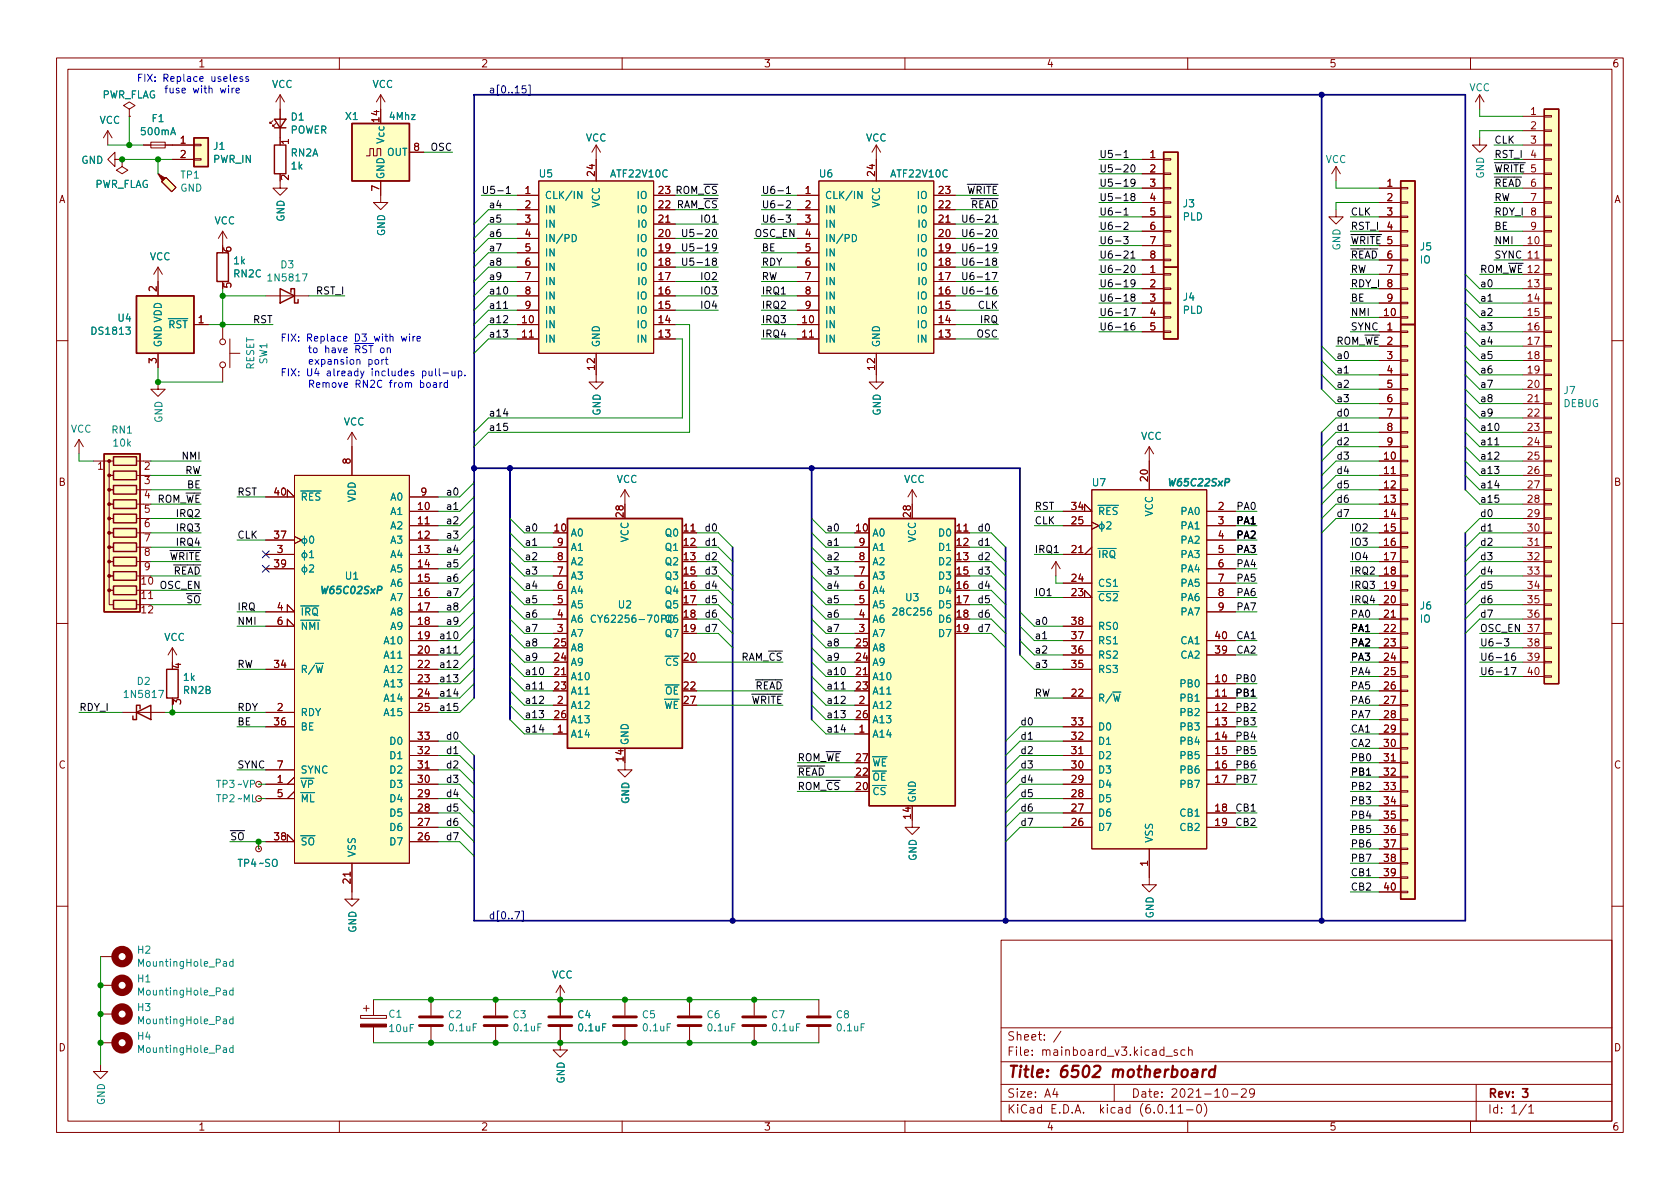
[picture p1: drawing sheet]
<svg xmlns="http://www.w3.org/2000/svg" width="297mm" height="210mm" viewBox="0 0 297 210" stroke-linecap="round" stroke-linejoin="round" font-family="sans-serif">
<defs><g id="words">
<g font-size="2.8" fill="#840000">
<text x="178" y="191.2">Title:</text>
<text x="187.3" y="191.2">6502</text>
<text x="196.8" y="191.2">motherboard</text>
</g>
<g font-size="2.1" fill="#840000">
<text x="178" y="184.5">Sheet:</text>
<text x="178" y="187.2">File:</text>
<text x="184.4" y="187.2">mainboard_v3.kicad_sch</text>
<text x="178" y="197.4">KiCad</text>
<text x="178" y="194.6">Size:</text>
<text x="184.7" y="194.6">A4</text>
<text x="185.7" y="197.4">E.D.A.</text>
<text x="194.6" y="197.4">kicad</text>
<text x="200" y="194.6">Date:</text>
<text x="201.8" y="197.4">(6.0.11-0)</text>
<text x="207" y="194.6">2021-10-29</text>
<text x="263" y="194.6">Rev:</text>
<text x="263" y="197.4">Id:</text>
<text x="267.1" y="197.4">1/1</text>
<text x="269.1" y="194.6">3</text>
</g>
<g font-size="1.8" fill="#008484">
<text x="18.1" y="17.8">PWR_FLAG</text>
<text x="48" y="15.9">VCC</text>
<text x="65.8" y="15.9">VCC</text>
<text x="259.7" y="16.5">VCC</text>
<text x="17.5" y="22.3">VCC</text>
<text x="26.7" y="22">F1</text>
<text x="51.3" y="21.7">D1</text>
<text x="60.9" y="21.6">X1</text>
<text x="68.7" y="21.6">4Mhz</text>
<text x="14.3" y="29.3">GND</text>
<text x="24.7" y="24.3">500mA</text>
<text x="37.6" y="26.9">J1</text>
<text x="37.6" y="29.2">PWR_IN</text>
<text x="51.3" y="24">POWER</text>
<text x="51.3" y="28">RN2A</text>
<text x="68.3" y="25.5" transform="rotate(-90 68.3 25.5)">Vcc</text>
<text x="68.4" y="27.9">OUT</text>
<text x="103.5" y="25.4">VCC</text>
<text x="153" y="25.4">VCC</text>
<text x="234.3" y="29.2">VCC</text>
<text x="16.8" y="33.6">PWR_FLAG</text>
<text x="31.8" y="32">TP1</text>
<text x="31.8" y="34.3">GND</text>
<text x="51.3" y="30.4">1k</text>
<text x="68.3" y="31.7" transform="rotate(-90 68.3 31.7)">GND</text>
<text x="95.2" y="31.8">U5</text>
<text x="96.3" y="35.6">CLK/IN</text>
<text x="107.8" y="31.8">ATF22V10C</text>
<text x="112.5" y="35.6">IO</text>
<text x="144.7" y="31.8">U6</text>
<text x="145.8" y="35.6">CLK/IN</text>
<text x="157.3" y="31.8">ATF22V10C</text>
<text x="162" y="35.6">IO</text>
<text x="262.8" y="31.7" transform="rotate(-90 262.8 31.7)">GND</text>
<text x="37.9" y="40.1">VCC</text>
<text x="50.7" y="39.3" transform="rotate(-90 50.7 39.3)">GND</text>
<text x="68.5" y="41.8" transform="rotate(-90 68.5 41.8)">GND</text>
<text x="96.3" y="38.1">IN</text>
<text x="96.3" y="40.6">IN</text>
<text x="106.4" y="36.8" transform="rotate(-90 106.4 36.8)">VCC</text>
<text x="112.5" y="38.1">IO</text>
<text x="112.6" y="40.6">I0</text>
<text x="145.8" y="38.1">IN</text>
<text x="145.8" y="40.6">IN</text>
<text x="156" y="36.8" transform="rotate(-90 156 36.8)">VCC</text>
<text x="162" y="38.1">IO</text>
<text x="162.1" y="40.6">I0</text>
<text x="209" y="37">J3</text>
<text x="209" y="39.3">PLD</text>
<text x="26.4" y="46.4">VCC</text>
<text x="41.2" y="47.1">1k</text>
<text x="49.5" y="47.8">D3</text>
<text x="96.3" y="43.2">IN/PD</text>
<text x="96.3" y="45.7">IN</text>
<text x="112.5" y="45.7">IO</text>
<text x="112.5" y="43.2">IO</text>
<text x="145.8" y="43.2">IN/PD</text>
<text x="145.8" y="45.7">IN</text>
<text x="162" y="45.7">IO</text>
<text x="162" y="43.2">IO</text>
<text x="237.4" y="44.4" transform="rotate(-90 237.4 44.4)">GND</text>
<text x="251" y="44.7">J5</text>
<text x="251" y="47">IO</text>
<text x="41.2" y="49.4">RN2C</text>
<text x="47" y="50.1">1N5817</text>
<text x="96.3" y="48.3">IN</text>
<text x="96.3" y="50.8">IN</text>
<text x="96.3" y="53.3">IN</text>
<text x="112.5" y="53.3">IO</text>
<text x="112.5" y="48.3">IO</text>
<text x="112.6" y="50.8">I0</text>
<text x="145.8" y="48.3">IN</text>
<text x="145.8" y="50.8">IN</text>
<text x="145.8" y="53.3">IN</text>
<text x="162" y="53.3">IO</text>
<text x="162" y="48.3">IO</text>
<text x="162.1" y="50.8">I0</text>
<text x="209" y="53.5">J4</text>
<text x="15.9" y="59.6">DS1813</text>
<text x="20.7" y="57.3">U4</text>
<text x="29.7" y="58.4">~{RST}</text>
<text x="96.3" y="58.4">IN</text>
<text x="96.3" y="55.9">IN</text>
<text x="112.5" y="58.4">IO</text>
<text x="112.5" y="55.9">IO</text>
<text x="145.8" y="58.4">IN</text>
<text x="145.8" y="55.9">IN</text>
<text x="162" y="58.4">IO</text>
<text x="162" y="55.9">IO</text>
<text x="209" y="55.9">PLD</text>
<text x="29" y="61.5" transform="rotate(-90 29 61.5)">GND VDD</text>
<text x="45.3" y="65.4" transform="rotate(-90 45.3 65.4)">RESET</text>
<text x="47.6" y="64.5" transform="rotate(-90 47.6 64.5)">SW1</text>
<text x="96.3" y="61">IN</text>
<text x="106.4" y="61.5" transform="rotate(-90 106.4 61.5)">GND</text>
<text x="112.5" y="61">IN</text>
<text x="145.8" y="61">IN</text>
<text x="156" y="61.5" transform="rotate(-90 156 61.5)">GND</text>
<text x="162" y="61">IN</text>
<text x="276.4" y="70.1">J7</text>
<text x="12.5" y="76.9">VCC</text>
<text x="19.6" y="77">RN1</text>
<text x="29.1" y="74.8" transform="rotate(-90 29.1 74.8)">GND</text>
<text x="60.7" y="75.6">VCC</text>
<text x="106.6" y="73.6" transform="rotate(-90 106.6 73.6)">GND</text>
<text x="156.1" y="73.6" transform="rotate(-90 156.1 73.6)">GND</text>
<text x="276.4" y="72.4">DEBUG</text>
<text x="19.8" y="79.4">10k</text>
<text x="201.7" y="78.2">VCC</text>
<text x="53.1" y="88.9">~{RES}</text>
<text x="63.3" y="88.9" transform="rotate(-90 63.3 88.9)">VDD</text>
<text x="68.9" y="88.9">A0</text>
<text x="109" y="85.8">VCC</text>
<text x="159.8" y="85.8">VCC</text>
<text x="193" y="86.4">U7</text>
<text x="206.4" y="86.4">W65C22SxP</text>
<text x="68.9" y="91.4">A1</text>
<text x="68.9" y="94">A2</text>
<text x="100.8" y="95.3">A0</text>
<text x="111.5" y="96" transform="rotate(-90 111.5 96)">VCC</text>
<text x="117.4" y="95.3">Q0</text>
<text x="154.2" y="95.3">A0</text>
<text x="162.3" y="96" transform="rotate(-90 162.3 96)">VCC</text>
<text x="165.8" y="95.3">D0</text>
<text x="194.1" y="91.4">~{RES}</text>
<text x="204.2" y="91.4" transform="rotate(-90 204.2 91.4)">VCC</text>
<text x="208.6" y="91.4">PA0</text>
<text x="208.6" y="94">PA1</text>
<text x="68.9" y="96.5">A3</text>
<text x="68.9" y="99.1">A4</text>
<text x="68.9" y="101.6">A5</text>
<text x="100.8" y="100.3">A2</text>
<text x="100.8" y="97.8">A1</text>
<text x="117.4" y="97.8">Q1</text>
<text x="117.4" y="100.3">Q2</text>
<text x="154.2" y="100.3">A2</text>
<text x="154.2" y="97.8">A1</text>
<text x="165.8" y="97.8">D1</text>
<text x="165.8" y="100.3">D2</text>
<text x="194.1" y="99.1">~{IRQ}</text>
<text x="208.6" y="96.5">PA2</text>
<text x="208.6" y="99.1">PA3</text>
<text x="208.6" y="101.6">PA4</text>
<text x="56.6" y="105.4">W65C02SxP</text>
<text x="60.9" y="102.9">U1</text>
<text x="68.9" y="104.1">A6</text>
<text x="68.9" y="106.7">A7</text>
<text x="100.8" y="108">A5</text>
<text x="100.8" y="105.4">A4</text>
<text x="100.8" y="102.9">A3</text>
<text x="109.1" y="108">U2</text>
<text x="117.4" y="102.9">Q3</text>
<text x="117.4" y="105.4">Q4</text>
<text x="117.4" y="108">Q5</text>
<text x="154.2" y="108">A5</text>
<text x="154.2" y="105.4">A4</text>
<text x="154.2" y="102.9">A3</text>
<text x="159.9" y="106.7">U3</text>
<text x="165.8" y="102.9">D3</text>
<text x="165.8" y="105.4">D4</text>
<text x="165.8" y="108">D5</text>
<text x="194.1" y="106.7">~{CS2}</text>
<text x="194.1" y="104.1">CS1</text>
<text x="208.6" y="104.1">PA5</text>
<text x="208.6" y="106.7">PA6</text>
<text x="29" y="113.7">VCC</text>
<text x="53.1" y="109.2">~{IRQ}</text>
<text x="53.1" y="111.8">~{NMI}</text>
<text x="68.9" y="109.2">A8</text>
<text x="68.9" y="111.8">A9</text>
<text x="100.8" y="113">A7</text>
<text x="100.8" y="110.5">A6 CY62256-70PC Q6</text>
<text x="117.4" y="113">Q7</text>
<text x="154.2" y="113">A7</text>
<text x="154.2" y="110.5">A6</text>
<text x="157.6" y="109.2">28C256</text>
<text x="165.8" y="110.5">D6</text>
<text x="165.8" y="113">D7</text>
<text x="194.1" y="111.8">RS0</text>
<text x="208.6" y="109.2">PA7</text>
<text x="251" y="108.2">J6</text>
<text x="251" y="110.5">IO</text>
<text x="53.1" y="119.4">R/~{W}</text>
<text x="67.7" y="114.3">A10</text>
<text x="67.7" y="116.8">A11</text>
<text x="67.7" y="119.4">A12</text>
<text x="100.8" y="118.1">A9</text>
<text x="100.8" y="115.6">A8</text>
<text x="117.5" y="118.1">~{CS}</text>
<text x="154.2" y="118.1">A9</text>
<text x="154.2" y="115.6">A8</text>
<text x="194.1" y="119.4">RS3</text>
<text x="194.1" y="116.8">RS2</text>
<text x="194.1" y="114.3">RS1</text>
<text x="208.6" y="116.8">CA2</text>
<text x="208.6" y="114.3">CA1</text>
<text x="21.6" y="123.8">1N5817</text>
<text x="24.1" y="121.5">D2</text>
<text x="32.3" y="123.1">RN2B</text>
<text x="32.3" y="120.8">1k</text>
<text x="67.7" y="121.9">A13</text>
<text x="67.7" y="124.5">A14</text>
<text x="100.8" y="125.7">A12</text>
<text x="100.8" y="120.7">A10</text>
<text x="100.8" y="123.2">A11</text>
<text x="117.4" y="125.7">~{WE}</text>
<text x="117.5" y="123.2">~{OE}</text>
<text x="154.2" y="125.7">A12</text>
<text x="154.2" y="120.7">A10</text>
<text x="154.2" y="123.2">A11</text>
<text x="194.1" y="124.5">R/~{W}</text>
<text x="208.4" y="121.9">PB0</text>
<text x="208.4" y="124.5">PB1</text>
<text x="53.1" y="127">RDY</text>
<text x="53.1" y="129.5">BE</text>
<text x="67.7" y="127">A15</text>
<text x="100.8" y="130.8">A14</text>
<text x="100.8" y="128.3">A13</text>
<text x="111.5" y="131.8" transform="rotate(-90 111.5 131.8)">GND</text>
<text x="154.2" y="130.8">A14</text>
<text x="154.2" y="128.3">A13</text>
<text x="194.1" y="129.5">D0</text>
<text x="208.4" y="127">PB2</text>
<text x="208.4" y="129.5">PB3</text>
<text x="53.1" y="137.2">SYNC</text>
<text x="68.7" y="137.2">D2</text>
<text x="68.7" y="134.6">D1</text>
<text x="68.7" y="132.1">D0</text>
<text x="154.2" y="135.9">~{WE}</text>
<text x="194.1" y="137.2">D3</text>
<text x="194.1" y="134.6">D2</text>
<text x="194.1" y="132.1">D1</text>
<text x="208.4" y="132.1">PB4</text>
<text x="208.4" y="134.6">PB5</text>
<text x="208.4" y="137.2">PB6</text>
<text x="38.1" y="139.7">TP3 ~VP</text>
<text x="38.1" y="142.2">TP2 ~ML</text>
<text x="53.1" y="139.7">~{VP}</text>
<text x="53.1" y="142.2">~{ML}</text>
<text x="68.7" y="142.2">D4</text>
<text x="68.7" y="139.7">D3</text>
<text x="111.6" y="142.4" transform="rotate(-90 111.6 142.4)">GND</text>
<text x="154.2" y="141">~{CS}</text>
<text x="154.2" y="138.4">~{OE}</text>
<text x="162.3" y="142" transform="rotate(-90 162.3 142)">GND</text>
<text x="194.1" y="142.2">D5</text>
<text x="194.1" y="139.7">D4</text>
<text x="208.4" y="139.7">PB7</text>
<text x="53.1" y="149.9">~{SO}</text>
<text x="68.7" y="149.9">D7</text>
<text x="68.7" y="147.3">D6</text>
<text x="68.7" y="144.8">D5</text>
<text x="194.1" y="147.3">D7</text>
<text x="194.1" y="144.8">D6</text>
<text x="204.2" y="149.1" transform="rotate(-90 204.2 149.1)">VSS</text>
<text x="208.4" y="144.8">CB1</text>
<text x="208.4" y="147.3">CB2</text>
<text x="41.9" y="153.7">TP4 ~SO</text>
<text x="63.3" y="151.6" transform="rotate(-90 63.3 151.6)">VSS</text>
<text x="162.4" y="152.3" transform="rotate(-90 162.4 152.3)">GND</text>
<text x="63.4" y="165" transform="rotate(-90 63.4 165)">GND</text>
<text x="204.3" y="162.5" transform="rotate(-90 204.3 162.5)">GND</text>
<text x="24.1" y="169">H2</text>
<text x="24.1" y="171.3">MountingHole_Pad</text>
<text x="97.6" y="173.4">VCC</text>
<text x="24.1" y="179.2">H3</text>
<text x="24.1" y="174.1">H1</text>
<text x="24.1" y="176.4">MountingHole_Pad</text>
<text x="24.1" y="181.5">MountingHole_Pad</text>
<text x="24.1" y="184.3">H4</text>
<text x="68.6" y="180.3">C1</text>
<text x="68.6" y="182.9">10uF</text>
<text x="79.1" y="180.4">C2</text>
<text x="79.1" y="182.8">0.1uF</text>
<text x="90.6" y="180.4">C3</text>
<text x="90.6" y="182.8">0.1uF</text>
<text x="102" y="180.4">C4</text>
<text x="102" y="182.8">0.1uF</text>
<text x="113.4" y="180.4">C5</text>
<text x="113.4" y="182.8">0.1uF</text>
<text x="124.8" y="180.4">C6</text>
<text x="124.8" y="182.8">0.1uF</text>
<text x="136.3" y="180.4">C7</text>
<text x="136.3" y="182.8">0.1uF</text>
<text x="147.7" y="180.4">C8</text>
<text x="147.7" y="182.8">0.1uF</text>
<text x="24.1" y="186.6">MountingHole_Pad</text>
<text x="100.2" y="191.7" transform="rotate(-90 100.2 191.7)">GND</text>
<text x="18.9" y="195.5" transform="rotate(-90 18.9 195.5)">GND</text>
</g>
<g font-size="1.8" fill="#0000c2">
<text x="24.1" y="14.5">FIX:</text>
<text x="28.8" y="14.5">Replace</text>
<text x="29.7" y="16.5">fuse</text>
<text x="34.8" y="16.5">with</text>
<text x="37.4" y="14.5">useless</text>
<text x="39.8" y="16.5">wire</text>
<text x="49.5" y="60.4">FIX:</text>
<text x="54.2" y="60.4">Replace</text>
<text x="55.1" y="62.4">to</text>
<text x="55.1" y="64.5">expansion</text>
<text x="58.1" y="62.4">have</text>
<text x="62.8" y="60.4">D3</text>
<text x="63.6" y="62.4">~{RST}</text>
<text x="65.7" y="64.5">port</text>
<text x="66.4" y="60.4">with</text>
<text x="68.2" y="62.4">on</text>
<text x="71.3" y="60.4">wire</text>
<text x="49.5" y="66.5">FIX:</text>
<text x="54.2" y="66.5">U4</text>
<text x="55.1" y="68.6">Remove</text>
<text x="57.8" y="66.5">already</text>
<text x="63.5" y="68.6">RN2C</text>
<text x="65.9" y="66.5">includes</text>
<text x="69.7" y="68.6">from</text>
<text x="74.9" y="66.5">pull-up.</text>
<text x="75.2" y="68.6">board</text>
</g>
<g font-size="1.8" fill="#840000">
<text x="35" y="12.3">1</text>
<text x="85" y="12.3">2</text>
<text x="135" y="12.3">3</text>
<text x="185" y="12.3">4</text>
<text x="235" y="12.3">5</text>
<text x="285" y="12.3">6</text>
<text x="67.1" y="21.9" transform="rotate(-90 67.1 21.9)">14</text>
<text x="270.5" y="20.3">1</text>
<text x="270.5" y="22.9">2</text>
<text x="31.7" y="25.4">1</text>
<text x="31.7" y="27.9">2</text>
<text x="51.8" y="25.7" transform="rotate(-90 51.8 25.7)">1</text>
<text x="73" y="26.7">8</text>
<text x="203.2" y="27.9">1</text>
<text x="270.5" y="25.4">3</text>
<text x="270.5" y="27.9">4</text>
<text x="67.1" y="33.9" transform="rotate(-90 67.1 33.9)">7</text>
<text x="92.7" y="34.3">1</text>
<text x="105.2" y="31.4" transform="rotate(-90 105.2 31.4)">24</text>
<text x="116.2" y="34.3">23</text>
<text x="142.2" y="34.3">1</text>
<text x="154.7" y="31.4" transform="rotate(-90 154.7 31.4)">24</text>
<text x="165.7" y="34.3">23</text>
<text x="203.2" y="30.5">2</text>
<text x="203.2" y="33">3</text>
<text x="203.2" y="35.6">4</text>
<text x="245.1" y="33">1</text>
<text x="245.1" y="35.6">2</text>
<text x="270.5" y="30.5">5</text>
<text x="270.5" y="33">6</text>
<text x="270.5" y="35.6">7</text>
<text x="10.4" y="36.3">A</text>
<text x="92.7" y="36.8">2</text>
<text x="92.7" y="39.4">3</text>
<text x="92.7" y="41.9">4</text>
<text x="116.2" y="41.9">20</text>
<text x="116.2" y="39.4">21</text>
<text x="116.2" y="36.8">22</text>
<text x="142.2" y="36.8">2</text>
<text x="142.2" y="39.4">3</text>
<text x="142.2" y="41.9">4</text>
<text x="165.7" y="41.9">20</text>
<text x="165.7" y="39.4">21</text>
<text x="165.7" y="36.8">22</text>
<text x="203.2" y="38.1">5</text>
<text x="203.2" y="40.6">6</text>
<text x="245.1" y="38.1">3</text>
<text x="245.1" y="40.6">4</text>
<text x="270.5" y="40.6">9</text>
<text x="285.4" y="36.3">A</text>
<text x="92.7" y="44.4">5</text>
<text x="92.7" y="47">6</text>
<text x="116.2" y="47">18</text>
<text x="116.2" y="44.4">19</text>
<text x="142.2" y="44.4">5</text>
<text x="142.2" y="47">6</text>
<text x="165.7" y="47">18</text>
<text x="165.7" y="44.4">19</text>
<text x="203.2" y="43.2">7</text>
<text x="203.2" y="45.7">8</text>
<text x="245.1" y="43.2">5</text>
<text x="245.1" y="45.7">6</text>
<text x="269.9" y="43.2">10</text>
<text x="27.7" y="51.7" transform="rotate(-90 27.7 51.7)">2</text>
<text x="92.7" y="49.5">7</text>
<text x="92.7" y="52.1">8</text>
<text x="116.2" y="52.1">16</text>
<text x="116.2" y="49.5">17</text>
<text x="142.2" y="49.5">7</text>
<text x="142.2" y="52.1">8</text>
<text x="165.7" y="52.1">16</text>
<text x="165.7" y="49.5">17</text>
<text x="203.2" y="48.3">1</text>
<text x="203.2" y="50.8">2</text>
<text x="203.2" y="53.3">3</text>
<text x="245.1" y="48.3">7</text>
<text x="245.1" y="53.3">9</text>
<text x="245.1" y="50.8">8</text>
<text x="269.9" y="48.3">12</text>
<text x="269.9" y="50.8">13</text>
<text x="269.9" y="53.3">14</text>
<text x="34.9" y="57.1">1</text>
<text x="92.1" y="57.1">10</text>
<text x="92.1" y="59.7">11</text>
<text x="92.7" y="54.6">9</text>
<text x="116.2" y="59.7">13</text>
<text x="116.2" y="57.1">14</text>
<text x="116.2" y="54.6">15</text>
<text x="141.6" y="57.1">10</text>
<text x="141.6" y="59.7">11</text>
<text x="142.2" y="54.6">9</text>
<text x="165.7" y="59.7">13</text>
<text x="165.7" y="57.1">14</text>
<text x="165.7" y="54.6">15</text>
<text x="203.2" y="55.9">4</text>
<text x="203.2" y="58.4">5</text>
<text x="244.5" y="55.9">10</text>
<text x="245.1" y="58.4">1</text>
<text x="269.9" y="55.9">15</text>
<text x="269.9" y="58.4">16</text>
<text x="27.7" y="64.4" transform="rotate(-90 27.7 64.4)">3</text>
<text x="105.2" y="65.7" transform="rotate(-90 105.2 65.7)">12</text>
<text x="154.7" y="65.7" transform="rotate(-90 154.7 65.7)">12</text>
<text x="245.1" y="61">2</text>
<text x="245.1" y="63.5">3</text>
<text x="269.9" y="61">17</text>
<text x="269.9" y="63.5">18</text>
<text x="245.1" y="66">4</text>
<text x="245.1" y="68.6">5</text>
<text x="245.1" y="71.1">6</text>
<text x="269.9" y="66">19</text>
<text x="269.9" y="68.6">20</text>
<text x="269.9" y="71.1">21</text>
<text x="245.1" y="73.7">7</text>
<text x="245.1" y="76.2">8</text>
<text x="269.9" y="73.7">22</text>
<text x="269.9" y="76.2">23</text>
<text x="17.1" y="83.8">1</text>
<text x="25.4" y="83.8">2</text>
<text x="62" y="82.2" transform="rotate(-90 62 82.2)">8</text>
<text x="244.5" y="81.3">10</text>
<text x="244.5" y="83.8">11</text>
<text x="245.1" y="78.7">9</text>
<text x="269.9" y="78.7">24</text>
<text x="269.9" y="81.3">25</text>
<text x="269.9" y="83.8">26</text>
<text x="10.3" y="86.3">B</text>
<text x="25.4" y="86.4">3</text>
<text x="25.4" y="88.9">4</text>
<text x="48.2" y="87.6">40</text>
<text x="74.2" y="87.6">9</text>
<text x="202.9" y="85.4" transform="rotate(-90 202.9 85.4)">20</text>
<text x="244.5" y="86.4">12</text>
<text x="244.5" y="88.9">13</text>
<text x="269.9" y="86.4">27</text>
<text x="269.9" y="88.9">28</text>
<text x="285.3" y="86.3">B</text>
<text x="25.4" y="91.4">5</text>
<text x="25.4" y="94">6</text>
<text x="48.2" y="95.2">37</text>
<text x="73.6" y="90.2">10</text>
<text x="73.6" y="92.7">11</text>
<text x="73.6" y="95.2">12</text>
<text x="97.8" y="94">10</text>
<text x="110.2" y="91.7" transform="rotate(-90 110.2 91.7)">28</text>
<text x="120.6" y="94">11</text>
<text x="151.1" y="94">10</text>
<text x="161" y="91.7" transform="rotate(-90 161 91.7)">28</text>
<text x="168.9" y="94">11</text>
<text x="189.2" y="92.7">25</text>
<text x="189.2" y="90.2">34</text>
<text x="215.2" y="90.2">2</text>
<text x="215.2" y="92.7">3</text>
<text x="215.2" y="95.2">4</text>
<text x="244.5" y="91.4">14</text>
<text x="244.5" y="94">15</text>
<text x="269.9" y="91.4">29</text>
<text x="269.9" y="94">30</text>
<text x="25.4" y="96.5">7</text>
<text x="25.4" y="99.1">8</text>
<text x="25.4" y="101.6">9</text>
<text x="48.2" y="100.3">39</text>
<text x="48.8" y="97.8">3</text>
<text x="73.6" y="97.8">13</text>
<text x="73.6" y="100.3">14</text>
<text x="98.4" y="101.6">7</text>
<text x="98.4" y="99.1">8</text>
<text x="98.4" y="96.5">9</text>
<text x="120.6" y="96.5">12</text>
<text x="120.6" y="99.1">13</text>
<text x="120.6" y="101.6">15</text>
<text x="151.7" y="101.6">7</text>
<text x="151.7" y="99.1">8</text>
<text x="151.7" y="96.5">9</text>
<text x="168.9" y="96.5">12</text>
<text x="168.9" y="99.1">13</text>
<text x="168.9" y="101.6">15</text>
<text x="189.2" y="97.8">21</text>
<text x="215.2" y="97.8">5</text>
<text x="215.2" y="100.3">6</text>
<text x="244.5" y="96.5">16</text>
<text x="244.5" y="99.1">17</text>
<text x="244.5" y="101.6">18</text>
<text x="269.9" y="96.5">31</text>
<text x="269.9" y="99.1">32</text>
<text x="269.9" y="101.6">33</text>
<text x="24.7" y="104.1">10</text>
<text x="24.7" y="106.7">11</text>
<text x="48.8" y="107.9">4</text>
<text x="73.6" y="102.9">15</text>
<text x="73.6" y="105.4">16</text>
<text x="73.6" y="107.9">17</text>
<text x="98.4" y="106.7">5</text>
<text x="98.4" y="104.1">6</text>
<text x="120.6" y="104.1">16</text>
<text x="120.6" y="106.7">17</text>
<text x="151.7" y="106.7">5</text>
<text x="151.7" y="104.1">6</text>
<text x="168.9" y="104.1">16</text>
<text x="168.9" y="106.7">17</text>
<text x="189.2" y="105.4">23</text>
<text x="189.2" y="102.9">24</text>
<text x="215.2" y="102.9">7</text>
<text x="215.2" y="105.4">8</text>
<text x="215.2" y="107.9">9</text>
<text x="244.5" y="104.1">19</text>
<text x="244.5" y="106.7">20</text>
<text x="269.9" y="104.1">34</text>
<text x="269.9" y="106.7">35</text>
<text x="48.8" y="110.5">6</text>
<text x="73.6" y="110.5">18</text>
<text x="73.6" y="113">19</text>
<text x="98.4" y="111.8">3</text>
<text x="98.4" y="109.2">4</text>
<text x="120.6" y="109.2">18</text>
<text x="120.6" y="111.8">19</text>
<text x="151.7" y="111.8">3</text>
<text x="151.7" y="109.2">4</text>
<text x="168.9" y="109.2">18</text>
<text x="168.9" y="111.8">19</text>
<text x="189.2" y="113">37</text>
<text x="189.2" y="110.5">38</text>
<text x="214.6" y="113">40</text>
<text x="244.5" y="109.2">21</text>
<text x="244.5" y="111.8">22</text>
<text x="269.9" y="109.2">36</text>
<text x="32.8" y="118.4" transform="rotate(-90 32.8 118.4)">4</text>
<text x="48.2" y="118.1">34</text>
<text x="73.6" y="115.6">20</text>
<text x="73.6" y="118.1">22</text>
<text x="97.8" y="119.4">21</text>
<text x="97.8" y="116.8">24</text>
<text x="97.8" y="114.3">25</text>
<text x="120.6" y="116.8">20</text>
<text x="151.1" y="119.4">21</text>
<text x="151.1" y="116.8">24</text>
<text x="151.1" y="114.3">25</text>
<text x="189.2" y="118.1">35</text>
<text x="189.2" y="115.6">36</text>
<text x="214.6" y="115.6">39</text>
<text x="244.5" y="114.3">23</text>
<text x="244.5" y="116.8">24</text>
<text x="244.5" y="119.4">25</text>
<text x="269.9" y="114.3">38</text>
<text x="269.9" y="116.8">39</text>
<text x="269.9" y="119.4">40</text>
<text x="48.8" y="125.7">2</text>
<text x="73.6" y="120.6">23</text>
<text x="73.6" y="123.2">24</text>
<text x="73.6" y="125.7">25</text>
<text x="97.8" y="121.9">23</text>
<text x="98.4" y="124.5">2</text>
<text x="120.6" y="121.9">22</text>
<text x="120.6" y="124.5">27</text>
<text x="151.1" y="121.9">23</text>
<text x="151.7" y="124.5">2</text>
<text x="189.2" y="123.2">22</text>
<text x="214.6" y="120.6">10</text>
<text x="214.6" y="123.2">11</text>
<text x="214.6" y="125.7">12</text>
<text x="244.5" y="121.9">26</text>
<text x="244.5" y="124.5">27</text>
<text x="48.2" y="128.3">36</text>
<text x="73.6" y="130.8">33</text>
<text x="97.8" y="127">26</text>
<text x="98.4" y="129.5">1</text>
<text x="151.1" y="127">26</text>
<text x="151.7" y="129.5">1</text>
<text x="189.2" y="130.8">32</text>
<text x="189.2" y="128.3">33</text>
<text x="214.6" y="128.3">13</text>
<text x="214.6" y="130.8">14</text>
<text x="244.5" y="127">28</text>
<text x="244.5" y="129.5">29</text>
<text x="10.3" y="136.3">C</text>
<text x="48.8" y="135.9">7</text>
<text x="73.6" y="135.9">31</text>
<text x="73.6" y="133.3">32</text>
<text x="110.2" y="134.9" transform="rotate(-90 110.2 134.9)">14</text>
<text x="151.1" y="137.2">22</text>
<text x="151.1" y="134.6">27</text>
<text x="189.2" y="135.9">30</text>
<text x="189.2" y="133.3">31</text>
<text x="214.6" y="133.3">15</text>
<text x="214.6" y="135.9">16</text>
<text x="244.5" y="132.1">30</text>
<text x="244.5" y="134.6">31</text>
<text x="244.5" y="137.2">32</text>
<text x="285.3" y="136.3">C</text>
<text x="48.8" y="138.4">1</text>
<text x="48.8" y="141">5</text>
<text x="73.6" y="143.5">28</text>
<text x="73.6" y="141">29</text>
<text x="73.6" y="138.4">30</text>
<text x="151.1" y="139.7">20</text>
<text x="189.2" y="143.5">27</text>
<text x="189.2" y="141">28</text>
<text x="189.2" y="138.4">29</text>
<text x="214.6" y="138.4">17</text>
<text x="214.6" y="143.5">18</text>
<text x="244.5" y="139.7">33</text>
<text x="244.5" y="142.2">34</text>
<text x="48.2" y="148.6">38</text>
<text x="73.6" y="148.6">26</text>
<text x="73.6" y="146">27</text>
<text x="161" y="145" transform="rotate(-90 161 145)">14</text>
<text x="189.2" y="146">26</text>
<text x="214.6" y="146">19</text>
<text x="244.5" y="144.8">35</text>
<text x="244.5" y="147.3">36</text>
<text x="244.5" y="149.9">37</text>
<text x="202.9" y="153.3" transform="rotate(-90 202.9 153.3)">1</text>
<text x="244.5" y="152.4">38</text>
<text x="244.5" y="154.9">39</text>
<text x="62" y="156.5" transform="rotate(-90 62 156.5)">21</text>
<text x="244.5" y="157.5">40</text>
<text x="10.3" y="186.3">D</text>
<text x="285.3" y="186.3">D</text>
<text x="35" y="200.3">1</text>
<text x="85" y="200.3">2</text>
<text x="135" y="200.3">3</text>
<text x="185" y="200.3">4</text>
<text x="235" y="200.3">5</text>
<text x="285" y="200.3">6</text>
</g>
<g font-size="1.8" fill="#000084">
<text x="86.4" y="16.5">a[0..15]</text>
<text x="86.4" y="162.5">d[0..7]</text>
</g>
<g font-size="1.8">
<text x="76" y="26.7">OSC</text>
<text x="194.3" y="27.9">U5-1</text>
<text x="264.2" y="25.4">CLK</text>
<text x="264.2" y="27.9">RST_I</text>
<text x="85.1" y="34.3">U5-1</text>
<text x="116.2" y="34.3">23 ROM_~{CS}</text>
<text x="134.6" y="34.3">U6-1</text>
<text x="170.9" y="34.3">~{WRITE}</text>
<text x="194.3" y="35.5">U5-18</text>
<text x="194.3" y="33">U5-19</text>
<text x="194.3" y="30.5">U5-20</text>
<text x="264.2" y="30.5">~{WRITE}</text>
<text x="264.2" y="33">~{READ}</text>
<text x="264.2" y="35.5">RW</text>
<text x="86.4" y="36.8">a4</text>
<text x="86.4" y="39.4">a5</text>
<text x="86.4" y="41.9">a6</text>
<text x="119.6" y="36.8">RAM_~{CS}</text>
<text x="120.3" y="41.9">U5-20</text>
<text x="123.7" y="39.4">IO1</text>
<text x="133.3" y="41.9">OSC_EN</text>
<text x="134.6" y="36.8">U6-2</text>
<text x="134.6" y="39.4">U6-3</text>
<text x="169.8" y="41.9">U6-20</text>
<text x="169.8" y="39.4">U6-21</text>
<text x="171.6" y="36.8">~{READ}</text>
<text x="194.3" y="40.6">U6-2</text>
<text x="194.3" y="38.1">U6-1</text>
<text x="238.8" y="40.6">RST_I</text>
<text x="238.8" y="38.1">CLK</text>
<text x="264.2" y="38.1">RDY_I 8</text>
<text x="264.2" y="40.6">BE</text>
<text x="86.4" y="44.4">a7</text>
<text x="86.4" y="47">a8</text>
<text x="120.3" y="47">U5-18</text>
<text x="120.3" y="44.4">U5-19</text>
<text x="134.6" y="47">RDY</text>
<text x="134.6" y="44.4">BE</text>
<text x="169.8" y="44.4">U6-19</text>
<text x="169.8" y="47">U6-18</text>
<text x="194.3" y="45.7">U6-21</text>
<text x="194.3" y="43.2">U6-3</text>
<text x="238.8" y="43.2">~{WRITE}</text>
<text x="238.8" y="45.7">~{READ}</text>
<text x="264.2" y="45.7">SYNC 11</text>
<text x="264.2" y="43.2">NMI</text>
<text x="55.8" y="52.1">RST_I</text>
<text x="86.4" y="52.1">a10</text>
<text x="86.4" y="49.5">a9</text>
<text x="123.7" y="52.1">IO3</text>
<text x="123.7" y="49.5">IO2</text>
<text x="134.6" y="49.5">RW</text>
<text x="134.6" y="52.1">IRQ1</text>
<text x="169.8" y="49.5">U6-17</text>
<text x="169.8" y="52.1">U6-16</text>
<text x="194.3" y="53.3">U6-18</text>
<text x="194.3" y="48.2">U6-20</text>
<text x="194.3" y="50.8">U6-19</text>
<text x="238.8" y="50.8">RDY_I 8</text>
<text x="238.8" y="48.2">RW</text>
<text x="238.8" y="53.3">BE</text>
<text x="261.6" y="50.8">a0</text>
<text x="261.6" y="53.3">a1</text>
<text x="261.6" y="48.2">ROM_~{WE}</text>
<text x="44.7" y="57.1">RST</text>
<text x="86.4" y="54.6">a11</text>
<text x="86.4" y="57.1">a12</text>
<text x="86.4" y="59.7">a13</text>
<text x="123.7" y="54.6">IO4</text>
<text x="134.6" y="59.7">IRQ4</text>
<text x="134.6" y="57.1">IRQ3</text>
<text x="134.6" y="54.6">IRQ2</text>
<text x="172.6" y="59.7">OSC</text>
<text x="172.8" y="54.6">CLK</text>
<text x="173.2" y="57.1">IRQ</text>
<text x="194.3" y="58.4">U6-16</text>
<text x="194.3" y="55.9">U6-17</text>
<text x="238.8" y="55.9">NMI</text>
<text x="238.8" y="58.4">SYNC</text>
<text x="261.6" y="58.4">a3</text>
<text x="261.6" y="55.9">a2</text>
<text x="236.2" y="63.5">a0</text>
<text x="236.2" y="60.9">ROM_~{WE}</text>
<text x="261.6" y="63.5">a5</text>
<text x="261.6" y="60.9">a4</text>
<text x="236.2" y="66">a1</text>
<text x="236.2" y="71.1">a3</text>
<text x="236.2" y="68.6">a2</text>
<text x="261.6" y="68.6">a7</text>
<text x="261.6" y="66">a6</text>
<text x="261.6" y="71.1">a8</text>
<text x="86.4" y="76.2">a15</text>
<text x="86.4" y="73.6">a14</text>
<text x="236.2" y="73.6">d0</text>
<text x="236.2" y="76.2">d1</text>
<text x="261.6" y="76.2">a10</text>
<text x="261.6" y="73.6">a9</text>
<text x="32" y="81.3">NMI</text>
<text x="32.7" y="83.8">RW</text>
<text x="236.2" y="78.7">d2</text>
<text x="236.2" y="81.3">d3</text>
<text x="236.2" y="83.8">d4</text>
<text x="261.6" y="81.3">a12</text>
<text x="261.6" y="83.8">a13</text>
<text x="261.6" y="78.7">a11</text>
<text x="27.8" y="88.9">ROM_~{WE}</text>
<text x="33" y="86.3">BE</text>
<text x="41.9" y="87.6">RST</text>
<text x="78.8" y="87.6">a0</text>
<text x="236.2" y="86.3">d5</text>
<text x="236.2" y="88.9">d6</text>
<text x="261.6" y="86.3">a14</text>
<text x="261.6" y="88.9">a15</text>
<text x="31" y="94">IRQ3</text>
<text x="31" y="91.4">IRQ2</text>
<text x="41.9" y="95.2">CLK</text>
<text x="78.8" y="90.2">a1</text>
<text x="78.8" y="95.2">a3</text>
<text x="78.8" y="92.7">a2</text>
<text x="92.7" y="94">a0</text>
<text x="124.5" y="94">d0</text>
<text x="146" y="94">a0</text>
<text x="172.7" y="94">d0</text>
<text x="182.9" y="90.2">RST</text>
<text x="182.9" y="92.7">CLK</text>
<text x="218.5" y="92.7">PA1</text>
<text x="218.5" y="90.2">PA0</text>
<text x="218.5" y="95.2">PA2</text>
<text x="236.2" y="91.4">d7</text>
<text x="238.8" y="94">IO2</text>
<text x="261.6" y="94">d1</text>
<text x="261.6" y="91.4">d0</text>
<text x="30" y="99">~{WRITE}</text>
<text x="30.6" y="101.6">~{READ}</text>
<text x="31" y="96.5">IRQ4</text>
<text x="78.8" y="97.8">a4</text>
<text x="78.8" y="100.3">a5</text>
<text x="92.7" y="101.6">a3</text>
<text x="92.7" y="99">a2</text>
<text x="92.7" y="96.5">a1</text>
<text x="124.5" y="99">d2</text>
<text x="124.5" y="96.5">d1</text>
<text x="124.5" y="101.6">d3</text>
<text x="146" y="96.5">a1</text>
<text x="146" y="101.6">a3</text>
<text x="146" y="99">a2</text>
<text x="172.7" y="96.5">d1</text>
<text x="172.7" y="99">d2</text>
<text x="172.7" y="101.6">d3</text>
<text x="182.9" y="97.8">IRQ1</text>
<text x="218.5" y="100.3">PA4</text>
<text x="218.5" y="97.8">PA3</text>
<text x="238.8" y="96.5">IO3</text>
<text x="238.8" y="99">IO4</text>
<text x="238.8" y="101.6">IRQ2</text>
<text x="261.6" y="96.5">d2</text>
<text x="261.6" y="101.6">d4</text>
<text x="261.6" y="99">d3</text>
<text x="28.2" y="104.1">OSC_EN</text>
<text x="32.9" y="106.7">~{SO}</text>
<text x="41.9" y="107.9">IRQ</text>
<text x="78.8" y="107.9">a8</text>
<text x="78.8" y="105.4">a7</text>
<text x="78.8" y="102.9">a6</text>
<text x="92.7" y="104.1">a4</text>
<text x="92.7" y="106.7">a5</text>
<text x="124.5" y="104.1">d4</text>
<text x="124.5" y="106.7">d5</text>
<text x="146" y="104.1">a4</text>
<text x="146" y="106.7">a5</text>
<text x="172.7" y="104.1">d4</text>
<text x="172.7" y="106.7">d5</text>
<text x="182.9" y="105.4">IO1</text>
<text x="218.5" y="107.9">PA7</text>
<text x="218.5" y="105.4">PA6</text>
<text x="218.5" y="102.9">PA5</text>
<text x="238.8" y="104.1">IRQ3</text>
<text x="238.8" y="106.7">IRQ4</text>
<text x="261.6" y="106.7">d6</text>
<text x="261.6" y="104.1">d5</text>
<text x="41.9" y="110.5">NMI</text>
<text x="77.6" y="113">a10</text>
<text x="78.8" y="110.5">a9</text>
<text x="92.7" y="109.2">a6</text>
<text x="92.7" y="111.7">a7</text>
<text x="124.5" y="109.2">d6</text>
<text x="124.5" y="111.7">d7</text>
<text x="146" y="109.2">a6</text>
<text x="146" y="111.7">a7</text>
<text x="172.7" y="109.2">d6</text>
<text x="172.7" y="111.7">d7</text>
<text x="182.9" y="110.5">a0</text>
<text x="182.9" y="113">a1</text>
<text x="218.5" y="113">CA1</text>
<text x="238.8" y="111.7">PA1</text>
<text x="238.8" y="109.2">PA0</text>
<text x="261.6" y="109.2">d7</text>
<text x="261.6" y="111.7">OSC_EN 37</text>
<text x="41.9" y="118.1">RW</text>
<text x="77.6" y="118.1">a12</text>
<text x="77.6" y="115.6">a11</text>
<text x="92.7" y="116.8">a9</text>
<text x="92.7" y="114.3">a8</text>
<text x="92.7" y="119.4">a10</text>
<text x="131" y="116.8">RAM_~{CS}</text>
<text x="146" y="116.8">a9</text>
<text x="146" y="119.4">a10</text>
<text x="146" y="114.3">a8</text>
<text x="182.9" y="118.1">a3</text>
<text x="182.9" y="115.6">a2</text>
<text x="218.5" y="115.6">CA2</text>
<text x="238.8" y="119.4">PA4</text>
<text x="238.8" y="114.3">PA2</text>
<text x="238.8" y="116.8">PA3</text>
<text x="261.6" y="119.4">U6-17</text>
<text x="261.6" y="116.8">U6-16</text>
<text x="261.6" y="114.3">U6-3</text>
<text x="14" y="125.7">RDY_I</text>
<text x="41.9" y="125.7">RDY</text>
<text x="77.6" y="123.2">a14</text>
<text x="77.6" y="125.7">a15</text>
<text x="77.6" y="120.6">a13</text>
<text x="92.7" y="121.9">a11</text>
<text x="92.7" y="124.4">a12</text>
<text x="132.8" y="124.4">~{WRITE}</text>
<text x="133.5" y="121.9">~{READ}</text>
<text x="146" y="124.4">a12</text>
<text x="146" y="121.9">a11</text>
<text x="182.9" y="123.2">RW</text>
<text x="218.3" y="123.2">PB1</text>
<text x="218.3" y="125.7">PB2</text>
<text x="218.3" y="120.6">PB0</text>
<text x="238.8" y="124.4">PA6</text>
<text x="238.8" y="121.9">PA5</text>
<text x="41.9" y="128.3">BE</text>
<text x="78.8" y="130.8">d0</text>
<text x="92.7" y="129.5">a14</text>
<text x="92.7" y="127">a13</text>
<text x="146" y="129.5">a14</text>
<text x="146" y="127">a13</text>
<text x="180.3" y="128.3">d0</text>
<text x="180.3" y="130.8">d1</text>
<text x="218.3" y="128.3">PB3</text>
<text x="218.3" y="130.8">PB4</text>
<text x="238.8" y="129.5">CA1</text>
<text x="238.8" y="127">PA7</text>
<text x="41.9" y="135.9">SYNC</text>
<text x="78.8" y="135.9">d2</text>
<text x="78.8" y="133.3">d1</text>
<text x="141" y="134.6">ROM_~{WE}27</text>
<text x="141" y="137.1">~{READ}</text>
<text x="180.3" y="133.3">d2</text>
<text x="180.3" y="135.9">d3</text>
<text x="218.3" y="135.9">PB6</text>
<text x="218.3" y="133.3">PB5</text>
<text x="238.8" y="132.1">CA2</text>
<text x="238.8" y="134.6">PB0</text>
<text x="238.8" y="137.1">PB1</text>
<text x="78.8" y="143.5">d5</text>
<text x="78.8" y="141">d4</text>
<text x="78.8" y="138.4">d3</text>
<text x="141" y="139.7">ROM_~{CS} 20</text>
<text x="180.3" y="141">d5</text>
<text x="180.3" y="143.5">d6</text>
<text x="180.3" y="138.4">d4</text>
<text x="218.3" y="143.5">CB1</text>
<text x="218.3" y="138.4">PB7</text>
<text x="238.8" y="142.2">PB3</text>
<text x="238.8" y="139.7">PB2</text>
<text x="40.6" y="148.6">~{SO}</text>
<text x="78.8" y="148.6">d7</text>
<text x="78.8" y="146">d6</text>
<text x="180.3" y="146">d7</text>
<text x="218.3" y="146">CB2</text>
<text x="238.8" y="144.8">PB4</text>
<text x="238.8" y="149.8">PB6</text>
<text x="238.8" y="147.3">PB5</text>
<text x="238.8" y="152.4">PB7</text>
<text x="238.8" y="154.9">CB1</text>
<text x="238.8" y="157.5">CB2</text>
</g>
</g></defs>
<g fill="none" stroke="#840000" stroke-width=".18">
<path d="M10 10.2h277v190.1h-277zM12 12.2h273v186.1h-273zM22.9 19.3l1-.6-1-.7-1.1 .7 1.1 .6v1.3M49.5 16.8l-.7 1.2M49.5 16.8v8.8M49.5 16.8l.8 1.2M60 10.2v2M67.3 16.8l-.8 1.2M67.3 16.8v5M67.3 16.8l.8 1.2M110 10.2v2M160 10.2v2"/>
<path d="M210 10.2v2M260 10.2v2M261.6 16.8l-.7 1.2M261.6 16.8v2.5M261.6 16.8l.8 1.2M19 23.1l-.7 1.3M19 23.1v2.5M19 23.1l.8 1.3M20.3 28.2v-1.3l-1.3 1.3 1.3 1.3v-1.3h1.3M21.6 28.2v1.3l1 .6-1 .6-1-.6 1-.6M21.6 28.2h.1M22.9 20.6h.1"/>
<path d="M25.4 25.6h8.9M26.7 25.1h2.5v1.1h-2.5zM27.9 30.7h.1M29.3 31.4l1.8 1.7-.7 .8-1.8-1.8zM30.5 28.2h3.8M34.3 28.1h1.3v.2h-1.3zM34.3 25.5h1.3v.3h-1.3zM48.3 21.3l-.5 .5v-.2v.2h.2M48.8 21.8l-.5 .5v-.2v.2h.2M49.5 30.7v2.6h1.3l-1.3 1.2-1.2-1.2h1.2M51 25h-1.3l.4 .4M51 31v.8l-.9-.8-.4 .2 .1 .5"/>
<path d="M64.8 27.6h.6v-1.3h.6v1.3h.7v-1.3h.6v1.3M67.3 32v3.8h1.3l-1.3 1.3-1.3-1.3h1.3M72.4 26.9h2.5M91.4 34.5h3.8M91.4 37.1h3.8M91.4 39.6h3.8M95.2 32h20.4v30.5h-20.4zM105.4 25.6l-.8 1.3M105.4 25.6v6.4M105.4 25.6l.8 1.3M115.6 34.5h3.8M115.6 37.1h3.8"/>
<path d="M115.6 39.6h3.8M117.7 39.3h.7M141 34.5h3.8M141 37.1h3.8M141 39.6h3.8M144.8 32h20.3v30.5h-20.3zM154.9 25.6l-.7 1.3M154.9 25.6v6.4M154.9 25.6l.8 1.3M165.1 34.5h3.8M165.1 37.1h3.8M165.1 39.6h3.8"/>
<path d="M167.2 39.3h.8M201.9 28.2h3.8M201.9 30.7h3.8M201.9 33.3h3.8M201.9 35.8h3.8M201.9 38.3h3.8M205.7 38.2h1.3v.3h-1.3zM205.7 35.7h1.3v.2h-1.3zM205.7 33.1h1.3v.3h-1.3zM205.7 30.6h1.3v.3h-1.3zM205.7 28.1h1.3v.2h-1.3zM236.2 37.1v1.2h1.3l-1.3 1.3-1.3-1.3h1.3"/>
<path d="M236.2 29.5l-.7 1.2M236.2 29.5v2.5M236.2 29.5l.8 1.2M243.8 33.3h3.8M243.8 35.8h3.8M243.8 38.3h3.8M247.6 38.2h1.3v.3h-1.3zM247.6 35.7h1.3v.2h-1.3zM247.6 33.1h1.3v.3h-1.3zM261.6 24.4v1.2h1.3l-1.3 1.3-1.3-1.3h1.3M269.2 28.2h3.8M269.2 30.7h3.8"/>
<path d="M269.2 33.3h3.8M269.2 35.8h3.8M269.2 38.3h3.8M269.2 20.6h3.8M269.2 23.1h3.8M269.2 25.6h3.8M273 38.2h1.3v.3h-1.3zM273 35.7h1.3v.2h-1.3zM273 33.1h1.3v.3h-1.3zM273 30.6h1.3v.3h-1.3zM273 28.1h1.3v.2h-1.3zM273 25.5h1.3v.3h-1.3z"/>
<path d="M273 23h1.3v.2h-1.3zM273 20.4h1.3v.3h-1.3zM27.9 47.2v5.1M27.9 47.2l-.7 1.3M27.9 47.2l.8 1.3M34.3 57.4h2.5M39.4 40.9v3.8M39.4 49.8v1.2M39.4 57.4v2.5M39.4 40.9l-.8 1.3M39.4 40.9l.7 1.3M39.6 50.1v.6l.6 .1-.2-.2 .1-.4 .2-.1h.4l.1 .2-.1 .5"/>
<path d="M39.6 43.8v.4a.86 .86 0 0 0 1.2 0l-.1-.4-.4-.1-.3 .2v.3l.3 .2M40.6 59.9v5.1M47 52.3h7.6M91.4 57.4h3.8M91.4 59.9h3.8M91.4 54.9h3.8M91.4 52.3h3.8M91.4 49.8h3.8M91.4 47.2h3.8M91.4 44.7h3.8M91.4 42.2h3.8M93.6 59.6h.7"/>
<path d="M115.6 57.4h3.8M115.6 59.9h3.8M115.6 54.9h3.8M115.6 52.3h3.8M115.6 49.8h3.8M115.6 47.2h3.8M115.6 44.7h3.8M115.6 42.2h3.8M141 57.4h3.8M141 59.9h3.8M141 54.9h3.8M141 52.3h3.8"/>
<path d="M141 49.8h3.8M141 47.2h3.8M141 44.7h3.8M141 42.2h3.8M143.1 59.6h.7M165.1 57.4h3.8M165.1 59.9h3.8M165.1 54.9h3.8M165.1 52.3h3.8M165.1 49.8h3.8M165.1 47.2h3.8M165.1 44.7h3.8"/>
<path d="M165.1 42.2h3.8M201.9 48.5h3.8M201.9 51h3.8M201.9 53.6h3.8M201.9 56.1h3.8M201.9 58.7h3.8M201.9 40.9h3.8M201.9 43.4h3.8M201.9 46h3.8M205.7 58.5h1.3v.3h-1.3zM205.7 56h1.3v.3h-1.3zM205.7 53.5h1.3v.2h-1.3z"/>
<path d="M205.7 50.9h1.3v.3h-1.3zM205.7 48.4h1.3v.2h-1.3zM205.7 45.8h1.3v.3h-1.3zM205.7 43.3h1.3v.3h-1.3zM205.7 40.8h1.3v.2h-1.3zM243.8 48.5h3.8M243.8 51h3.8M243.8 53.6h3.8M243.8 56.1h3.8M243.8 58.7h3.8M243.8 40.9h3.8M243.8 43.4h3.8"/>
<path d="M243.8 46h3.8M247.6 56h1.3v.3h-1.3zM247.6 53.5h1.3v.2h-1.3zM247.6 50.9h1.3v.3h-1.3zM247.6 48.4h1.3v.2h-1.3zM247.6 45.8h1.3v.3h-1.3zM247.6 43.3h1.3v.3h-1.3zM247.6 40.8h1.3v.2h-1.3zM247.6 58.5h1.3v.3h-1.3zM269.2 48.5h3.8M269.2 51h3.8M269.2 53.6h3.8"/>
<path d="M269.2 56.1h3.8M269.2 58.7h3.8M269.2 40.9h3.8M269.2 43.4h3.8M269.2 46h3.8M271.4 45.7h.7M273 58.5h1.3v.3h-1.3zM273 56h1.3v.3h-1.3zM273 53.5h1.3v.2h-1.3zM273 50.9h1.3v.3h-1.3zM273 48.4h1.3v.2h-1.3zM273 45.8h1.3v.3h-1.3z"/>
<path d="M273 43.3h1.3v.3h-1.3zM273 40.8h1.3v.2h-1.3zM10 60.2h2M14 77.7l-.8 1.3M14 77.7v2.6M14 77.7l.7 1.3M27.9 67.6v1.2h1.3l-1.3 1.3-1.2-1.3h1.2M27.9 62.5v2.5M39.4 65v2.6M40.6 62.5h1.8M62.2 76.4l-.7 1.3M62.2 76.4v7.7"/>
<path d="M62.2 76.4l.8 1.3M105.4 62.5v5.1h1.3l-1.3 1.2-1.3-1.2h1.3M154.9 62.5v5.1h1.3l-1.3 1.2-1.2-1.2h1.2M203.2 79v7.6M203.2 79l-.8 1.3M203.2 79l.8 1.3M243.8 61.2h3.8M243.8 63.7h3.8M243.8 66.3h3.8M243.8 68.8h3.8M243.8 71.4h3.8M243.8 73.9h3.8"/>
<path d="M243.8 76.4h3.8M243.8 79h3.8M247.6 78.9h1.3v.2h-1.3zM247.6 76.3h1.3v.3h-1.3zM247.6 73.8h1.3v.2h-1.3zM247.6 71.2h1.3v.3h-1.3zM247.6 68.7h1.3v.3h-1.3zM247.6 66.2h1.3v.2h-1.3zM247.6 63.6h1.3v.3h-1.3zM247.6 61.1h1.3v.2h-1.3zM269.2 61.2h3.8M269.2 63.7h3.8"/>
<path d="M269.2 66.3h3.8M269.2 68.8h3.8M269.2 71.4h3.8M269.2 73.9h3.8M269.2 76.4h3.8M269.2 79h3.8M271.4 71.1h.7M273 78.9h1.3v.2h-1.3zM273 76.3h1.3v.3h-1.3zM273 73.8h1.3v.2h-1.3zM273 71.2h1.3v.3h-1.3zM273 68.7h1.3v.3h-1.3z"/>
<path d="M273 66.2h1.3v.2h-1.3zM273 63.6h1.3v.3h-1.3zM273 61.1h1.3v.2h-1.3zM285 60.2h2M16.5 81.5h2.5M17.4 82.1l.4-.4v1.3M20.1 81.5h-.8v2.6h.8h-.8v2.5h.8h-.8v2.5h.8h-.8v2.6h.8h-.8v2.5h.8h-.8v2.6h.8h-.8v2.5h.8h-.8v2.5h.8h-.8v2.6h.8h-.8v2.5h.8M24.1 81.5h2.6M24.1 84.1h1.3M24.1 86.6h1.3M24.1 89.1h1.3M24.1 91.7h1.3"/>
<path d="M24.1 94.2h1.3M24.1 96.8h1.3M24.1 99.3h1.3M25.6 84.3h.8l-.4 .4 .3 .2v.5l-.1 .1-.6-.1M25.6 94.4h.9l-.6 1.3M25.7 81.8l.5-.1 .2 .4-.8 .9h.8M25.9 97.5l-.2-.2v-.2l.2-.1h.4l.1 .2-.1 .2-.5 .2-.1 .1v.4l.2 .1h.4l.1-.2v-.3l-.2-.2M26 86.7l-.3 .9h.8M26.3 91.9h-.4a.85 .85 0 0 0 0 1.3l.4-.2 .1-.4-.2-.2h-.4l-.1 .2M26.3 89.3h-.6v.6l.2-.1 .4 .1 .1 .2-.1 .4-.1 .1-.5-.1M47 87.9h5.1l-1.3-1.3v1.3M47 98h5.1"/>
<path d="M47 95.5h5.1M52.1 84.1h20.3v68.5h-20.3zM52.1 94.9l1.2 .6-1.2 .6M72.4 90.4h5.1M72.4 98h5.1M72.4 93h5.1M72.4 95.5h5.1M72.4 87.9h5.1M75.2 92.6h.7M97.8 94.2h2.5M97.8 96.8h2.5M97.8 99.3h2.5"/>
<path d="M110.5 86.6l-.8 1.3M110.5 86.6v5.1M110.5 86.6l.8 1.3M120.6 94.2h2.6M120.6 96.8h2.6M120.6 99.3h2.6M122.2 93.9h.7M151.1 94.2h2.6M151.1 96.8h2.6M151.1 99.3h2.6M161.3 86.6l-.8 1.3M161.3 86.6v5.1"/>
<path d="M161.3 86.6l.8 1.3M168.9 94.2h2.5M168.9 96.8h2.5M168.9 99.3h2.5M170.4 93.9h.7M186.7 99.3l-.8 1.3M186.7 99.3v2.5M186.7 99.3l.8 1.3M188 90.4h5l-1.2-1.3v1.3M188 98h5M188 93h5M190.7 97.7h.8"/>
<path d="M193 86.6h20.4v63.5h-20.4zM193 92.3l1.3 .7-1.3 .6M193 96.8l-1.2 1.2M213.4 90.4h5M213.4 98h5M213.4 93h5M213.4 95.5h5M243.8 81.5h3.8M243.8 84.1h3.8M243.8 86.6h3.8M243.8 89.1h3.8M243.8 91.7h3.8"/>
<path d="M243.8 94.2h3.8M243.8 96.8h3.8M243.8 99.3h3.8M246 83.8h.7M247.6 99.2h1.3v.2h-1.3zM247.6 96.6h1.3v.3h-1.3zM247.6 94.1h1.3v.3h-1.3zM247.6 91.6h1.3v.2h-1.3zM247.6 89h1.3v.3h-1.3zM247.6 86.5h1.3v.2h-1.3zM247.6 83.9h1.3v.3h-1.3zM247.6 81.4h1.3v.3h-1.3z"/>
<path d="M269.2 81.5h3.8M269.2 84.1h3.8M269.2 86.6h3.8M269.2 89.1h3.8M269.2 91.7h3.8M269.2 94.2h3.8M269.2 96.8h3.8M269.2 99.3h3.8M271.4 96.5h.7M273 99.2h1.3v.2h-1.3zM273 96.6h1.3v.3h-1.3zM273 94.1h1.3v.3h-1.3z"/>
<path d="M273 91.6h1.3v.2h-1.3zM273 89h1.3v.3h-1.3zM273 86.5h1.3v.2h-1.3zM273 83.9h1.3v.3h-1.3zM273 81.4h1.3v.3h-1.3zM10 110.2h2M24.1 101.8h1.3M24.1 104.4h1.3M24.1 106.9h1.3M25.1 102.4l.3-.4v1.3M25.1 104.9l.3-.3v1.3M25.1 107.5l.3-.4v1.3"/>
<path d="M25.1 108.4h.7M26.3 104.9l.3-.3v1.3M26.3 107.2l.5-.1 .2 .4-.8 .9h.8M26.3 105.9h.7M26.4 102.2l.2-.2a.68 .68 0 0 1 .4 .7 .68 .68 0 0 1-.4 .6l-.2-.1-.1-.4zM26.4 100l-.2 .3-.4-.1-.1-.2 .1-.4 .4-.1 .1 .1a.84 .84 0 0 1-.3 1.2h-.2M30.5 114.5l-.8 1.3M30.5 114.5v3.9M30.5 114.5l.7 1.3M31.5 117.3v.8l-.9-.3M47 108.2h5.1l-1.3-1.3v1.3M47 110.7h5.1l-1.3-1.2v1.2"/>
<path d="M47 118.4h5.1M47 100.6h5.1M72.4 105.7h5.1M72.4 103.1h5.1M72.4 118.4h5.1M72.4 115.8h5.1M72.4 113.3h5.1M72.4 110.7h5.1M72.4 100.6h5.1M72.4 108.2h5.1M97.8 101.8h2.5M97.8 104.4h2.5"/>
<path d="M97.8 106.9h2.5M97.8 109.5h2.5M97.8 112h2.5M97.8 114.5h2.5M97.8 117.1h2.5M97.8 119.6h2.5M99.3 119.3h.7M120.6 101.8h2.6M120.6 104.4h2.6M120.6 106.9h2.6M120.6 109.5h2.6M120.6 112h2.6"/>
<path d="M120.6 117.1h2.6M151.1 101.8h2.6M151.1 104.4h2.6M151.1 106.9h2.6M151.1 109.5h2.6M151.1 112h2.6M151.1 114.5h2.6M151.1 117.1h2.6M151.1 119.6h2.6M152.6 119.3h.8M168.9 101.8h2.5M168.9 104.4h2.5"/>
<path d="M168.9 106.9h2.5M168.9 109.5h2.5M168.9 112h2.5M188 105.7h5l-1.2-1.3v1.3M188 103.1h5M188 118.4h5M188 115.8h5M188 113.3h5M188 110.7h5M213.4 105.7h5M213.4 103.1h5M213.4 115.8h5"/>
<path d="M213.4 113.3h5M213.4 100.6h5M213.4 108.2h5M243.8 101.8h3.8M243.8 104.4h3.8M243.8 106.9h3.8M243.8 109.5h3.8M243.8 112h3.8M243.8 114.5h3.8M243.8 117.1h3.8M243.8 119.6h3.8M246 109.2h.7"/>
<path d="M247.6 119.5h1.3v.3h-1.3zM247.6 117h1.3v.2h-1.3zM247.6 114.4h1.3v.3h-1.3zM247.6 111.9h1.3v.2h-1.3zM247.6 109.3h1.3v.3h-1.3zM247.6 106.8h1.3v.3h-1.3zM247.6 104.3h1.3v.2h-1.3zM247.6 101.7h1.3v.3h-1.3zM269.2 101.8h3.8M269.2 104.4h3.8M269.2 106.9h3.8M269.2 109.5h3.8"/>
<path d="M269.2 112h3.8M269.2 114.5h3.8M269.2 117.1h3.8M269.2 119.6h3.8M273 119.5h1.3v.3h-1.3zM273 117h1.3v.2h-1.3zM273 114.4h1.3v.3h-1.3zM273 111.9h1.3v.2h-1.3zM273 109.3h1.3v.3h-1.3zM273 106.8h1.3v.3h-1.3zM273 104.3h1.3v.2h-1.3zM273 101.7h1.3v.3h-1.3z"/>
<path d="M285 110.2h2M21.6 126h7.6M30.5 123.4v1.3M30.7 124.5v-.8l.5 .4 .1-.3h.5l.1 .2-.1 .5M47 126h5.1M47 128.5h5.1M47 136.1h5.1M47 138.7h5.1M52.1 137.4l-1.3 1.3M52.1 139.9l-1.3 1.3M72.4 120.9h5.1M72.4 123.4h5.1"/>
<path d="M72.4 126h5.1M72.4 131.1h5.1M72.4 133.6h5.1M72.4 136.1h5.1M72.4 138.7h5.1M75.2 135.8h.7M97.8 122.2h2.5M97.8 124.7h2.5M97.8 127.2h2.5M97.8 129.8h2.5M110.5 132.3v3.8h1.3l-1.3 1.3-1.3-1.3h1.3M120.6 122.2h2.6"/>
<path d="M120.6 124.7h2.6M151.1 122.2h2.6M151.1 124.7h2.6M151.1 127.2h2.6M151.1 129.8h2.6M151.1 134.9h2.6M151.1 137.4h2.6M151.1 139.9h2.6M188 123.4h5M188 128.5h5M188 131.1h5M188 133.6h5"/>
<path d="M188 136.1h5M188 138.7h5M190.7 133.3h.8M213.4 120.9h5M213.4 123.4h5M213.4 126h5M213.4 128.5h5M213.4 131.1h5M213.4 133.6h5M213.4 136.1h5M213.4 138.7h5M216.1 123.1h.8"/>
<path d="M243.8 122.2h3.8M243.8 124.7h3.8M243.8 127.2h3.8M243.8 129.8h3.8M243.8 132.3h3.8M243.8 134.9h3.8M243.8 137.4h3.8M243.8 139.9h3.8M246 134.6h.7M247.6 139.8h1.3v.3h-1.3zM247.6 137.3h1.3v.2h-1.3zM247.6 134.7h1.3v.3h-1.3z"/>
<path d="M247.6 132.2h1.3v.3h-1.3zM247.6 129.7h1.3v.2h-1.3zM247.6 127.1h1.3v.3h-1.3zM247.6 124.6h1.3v.2h-1.3zM247.6 122h1.3v.3h-1.3zM45.7 150.1h.1M47 148.8h5.1l-1.3-1.2v1.2M47 141.2h5.1M61.9 154.2v.7M62.2 152.6v6.4h1.3l-1.3 1.3-1.2-1.3h1.2M72.4 143.8h5.1M72.4 146.3h5.1"/>
<path d="M72.4 141.2h5.1M72.4 148.8h5.1M161.3 142.5v3.8h1.3l-1.3 1.3-1.3-1.3h1.3M188 143.8h5M188 146.3h5M188 141.2h5M203.2 150.1v6.4h1.3l-1.3 1.2-1.3-1.2h1.3M213.4 143.8h5M213.4 146.3h5M243.8 142.5h3.8M243.8 145h3.8M243.8 147.6h3.8"/>
<path d="M243.8 150.1h3.8M243.8 152.6h3.8M243.8 155.2h3.8M243.8 157.7h3.8M247.6 157.6h1.3v.3h-1.3zM247.6 155.1h1.3v.2h-1.3zM247.6 152.5h1.3v.3h-1.3zM247.6 150h1.3v.2h-1.3zM247.6 147.4h1.3v.3h-1.3zM247.6 144.9h1.3v.3h-1.3zM247.6 142.4h1.3v.2h-1.3zM10 160.2h2"/>
<path d="M17.8 169.2h2.5M17.8 179.3h2.5M17.8 174.2h2.5M63.8 179.6h4.5v.5h-4.5zM64.3 178.3h1M64.8 177.8v1M66 176.8v2.8M76.2 176.8v2.8M87.6 176.8v2.8M99.1 174.2v5.4M99.1 174.2l-.8 1.3M99.1 174.2l.7 1.3"/>
<path d="M110.5 176.8v2.8M121.9 176.8v2.8M133.3 176.8v2.8M144.8 176.8v2.8M177 166.3h108v32h-108zM285 160.2h2M17.8 188.2v1.3h1.2l-1.2 1.2-1.3-1.2h1.3M17.8 184.4h2.5M60 198.3v2M66 181.6v2.8M76.2 181.6v2.8M87.6 181.6v2.8"/>
<path d="M99.1 181.6v4.1h1.2l-1.2 1.2-1.3-1.2h1.3M110 198.3v2M110.5 181.6v2.8M121.9 181.6v2.8M133.3 181.6v2.8M144.8 181.6v2.8M160 198.3v2M177 194.8h108M177 191.8h108M177 187.8h108M177 181.8h108M182.5 186.5v.1"/>
<path d="M182.5 185.7v.1M184.6 183.8v.1M184.6 183v.1M187.6 182.4l-1.3 1.9M197 191.8v3M208.1 185.7l-.3-.1-.2 .2v.3l.5 .1v.4h-.5M209.5 185.7l-.4-.1-.3 .3v.4l.1 .3h.6M210 198.3v2M210.1 185.8l.3-.2 .3 .1 .1 .9M210.1 185.1v1.5M211.8 195.4l.1-.1a.81 .81 0 0 1 .6 .7 .81 .81 0 0 1-.3 .8h-.1a.81 .81 0 0 1-.6-.6 .81 .81 0 0 1 .3-.8zM212.9 195.1a1.72 1.72 0 0 1 0 2.3"/>
<path d="M217.7 193.5h1.2M219.5 192.7l.6-.2 .2 .2 .1 .3-1 1h1M221.8 193.2l-.3 .3-.4-.1-.2-.2 .2-.6 .4-.1 .2 .2a.99 .99 0 0 1-.3 1.3h-.3M260 198.3v2M261 191.8v6.5M270.3 195.8l.4-.5v1.5M270.3 196.8h.9"/>
<circle cx="39.4" cy="60.4" r=".51"/>
<circle cx="39.4" cy="64.5" r=".51"/>
<circle cx="45.7" cy="138.7" r=".51"/>
<circle cx="45.7" cy="141.2" r=".51"/>
<circle cx="45.7" cy="150.1" r=".51"/>
</g>
<path d="M193.5 188.7l.3-.2h.4a.45 .45 0 0 1 .3 .5l-.1 .3-1.3 1.2h1.3" fill="none" stroke="#840000" stroke-width=".4"/>
<g fill="#ffffc2" stroke="#ffffc2" stroke-width=".18">
<path d="M205.7 47.2h2.6v12.7h-2.6z"/>
<path d="M205.7 26.9h2.6v20.3h-2.6z"/>
<path d="M95.2 32h20.4v30.5h-20.4z"/>
<path d="M144.8 32h20.3v30.5h-20.3z"/>
<path d="M273 19.3h2.6v101.6h-2.6z"/>
<path d="M247.6 32h2.6v25.4h-2.6z"/>
<path d="M193 86.6h20.4v63.5h-20.4z"/>
<path d="M247.6 57.4h2.6v101.6h-2.6z"/>
<path d="M18.4 80.3h6.4v27.9h-6.4z"/>
<path d="M62.2 21.8h10.2v10.2h-10.2z"/>
<path d="M34.3 24.4h2.5v5.1h-2.5z"/>
<path d="M24.1 52.3h10.2v10.2h-10.2z"/>
<path d="M29.3 31.4l1.8 1.7-.7 .8-1.8-1.8z"/>
<path d="M52.1 84.1h20.3v68.5h-20.3z"/>
<path d="M153.7 91.7h15.2v50.8h-15.2z"/>
<path d="M100.3 91.7h20.3v40.6h-20.3z"/>
</g>
<g fill="none" stroke="#840000" stroke-width=".25">
<path d="M273 19.3h2.6v101.6h-2.6zM34.3 24.4h2.5v5.1h-2.5zM48.5 25.6h2v5.1h-2zM48.5 21.1h2l-1 1.5zM48.5 22.6h2M62.2 21.8h10.2v10.2h-10.2zM205.7 26.9h2.6v20.3h-2.6zM247.6 32h2.6v25.4h-2.6zM24.1 52.3h10.2v10.2h-10.2zM38.4 44.7h2v5.1h-2zM49.5 51l2.6 1.3-2.6 1.3zM51.4 51.7v-.7h.7v2.6h.6v-.6"/>
<path d="M205.7 47.2h2.6v12.7h-2.6zM247.6 57.4h2.6v101.6h-2.6zM18.4 80.3h6.4v27.9h-6.4zM20.1 80.8h4v1.5h-4zM20.1 83.3h4v1.5h-4zM20.1 85.8h4v1.6h-4zM20.1 88.4h4v1.5h-4zM20.1 90.9h4v1.6h-4zM20.1 93.5h4v1.5h-4zM20.1 96h4v1.5h-4zM20.1 98.5h4v1.6h-4zM100.3 91.7h20.3v40.6h-20.3z"/>
<path d="M153.7 91.7h15.2v50.8h-15.2zM20.1 101.1h4v1.5h-4zM20.1 103.6h4v1.6h-4zM20.1 106.2h4v1.5h-4zM29.5 118.4h2v5h-2zM24.1 126l2.6-1.3v2.5zM24.8 125.3v-.6h-.7v2.5h-.6v-.6"/>
</g>
<g fill="none" stroke="#840000" stroke-width=".51">
<path d="M74.2 179.8h4M85.6 179.8h4.1M97 179.8h4.1M108.5 179.8h4M119.9 179.8h4.1M131.3 179.8h4.1M142.7 179.8h4.1M74.2 181.4h4M85.6 181.4h4.1M97 181.4h4.1M108.5 181.4h4M119.9 181.4h4.1"/>
<path d="M131.3 181.4h4.1M142.7 181.4h4.1"/>
</g>
<g fill="none" stroke="#008484" stroke-width=".18">
<path d="M30.2 23.8l.4-1.2 .4 1.2M30.3 23.5h.6M102.9 33.8v1.3l-.8-1.3v1.3M152.4 33.8v1.3l-.7-1.3v1.3M22.3 57.8h.7l-.4 .5 .4 .2v.5l-.2 .1-.5-.1M29.8 56.3h3.4M53.5 48.4h.8l-.5 1.3M101.2 41.5a.64 .64 0 0 1 .7 .6 .64 .64 0 0 1-.7 .6zM150.7 41.5a.64 .64 0 0 1 .7 .6 .64 .64 0 0 1-.7 .6zM53.2 86.8h3.6M53.8 94.8v1.7M53.8 97.3v1.7"/>
<path d="M53.8 99.9v1.7M54.7 97.7l.4-.4v1.3M54.7 98.6h.8M54.9 94.9l.1-.1a.68 .68 0 0 1 .5 .6 .68 .68 0 0 1-.5 .7l-.1-.1-.2-.4zM194.1 97h3.2M194.1 89.4h3.7M194.8 92.3v1.7M195.7 92.4l.5-.1 .2 .3-.8 .9h.8M53.2 107.1h3.2M54.7 100l.5-.1 .3 .3-.8 1h.8M55.8 117.3h1.4M117.6 116h2.5"/>
<path d="M164.6 107.5l-.4 .1a.86 .86 0 0 0 0 1.2l.4-.1 .1-.5-.2-.2h-.4l-.1 .2M196.6 104.6h1.2M28.1 122.1h.8l-.5 1.3M117.6 121.1h2.5M154.3 133.8h2.6M196.7 122.4h1.5M53.2 147.8h2.5M39.5 170.1h.5l.1 .8M39.5 175.2h.5l.1 .8M40.1 170.3l-.5 .1-.2 .2 .2 .3 .5-.1M40.1 175.4l-.5 .1-.2 .2 .2 .3 .5-.1M41.2 170.1l-.4-.1-.2 .3 .1 .5h.5"/>
<path d="M41.2 175.2l-.4-.1-.2 .3 .1 .5h.5M41.2 169.6v1.3M41.2 174.7v1.3M41.2 179.8v1.2M39.5 180.2h.5l.1 .8M39.5 185.3h.5l.1 .8M40.1 180.5l-.5 .1-.2 .1 .2 .3h.5M40.1 185.6h-.5l-.2 .2 .2 .3h.5M41.2 180.2h-.4l-.2 .2 .1 .6h.5M41.2 185.3h-.4l-.2 .2 .1 .6h.5M41.2 184.8v1.3M84.3 181h-.6v1.3"/>
<path d="M95.7 181h-.6v1.3M107.1 181h-.6v1.3M118.6 181h-.6v1.3M130 181h-.6v1.3M141.4 181h-.6v1.3M152.9 181h-.6v1.3"/>
<circle cx="53.8" cy="98.2" r=".44"/>
<circle cx="53.8" cy="95.6" r=".44"/>
<circle cx="194.8" cy="93.1" r=".44"/>
<circle cx="53.8" cy="100.7" r=".44"/>
</g>
<path d="M216.6 85.3l.6-.1 .2-.1-.1-.3-.1-.2h-.5l-.2 1.3M66.8 104.4l.6-.1 .1-.2v-.3l-.2-.1h-.5l-.1 1.3" fill="none" stroke="#008484" stroke-width=".25"/>
<g fill="#840000" stroke="#840000" stroke-width=".18">
<path d="M27.9 30.7l1.3 .8-.5 .5z"/>
<path d="M63.8 181.1h4.5v.5h-4.5z"/>
<circle cx="19.3" cy="81.5" r=".25"/>
<circle cx="19.3" cy="84.1" r=".25"/>
<circle cx="19.3" cy="86.6" r=".25"/>
<circle cx="19.3" cy="89.1" r=".25"/>
<circle cx="19.3" cy="91.7" r=".25"/>
<circle cx="19.3" cy="94.2" r=".25"/>
<circle cx="19.3" cy="96.8" r=".25"/>
<circle cx="19.3" cy="99.3" r=".25"/>
<circle cx="19.3" cy="101.8" r=".25"/>
<circle cx="19.3" cy="104.4" r=".25"/>
</g>
<g fill="none" stroke="#840000" stroke-width="1.3">
<circle cx="21.6" cy="169.2" r="1.27"/>
<circle cx="21.6" cy="179.3" r="1.27"/>
<circle cx="21.6" cy="174.2" r="1.27"/>
<circle cx="21.6" cy="184.4" r="1.27"/>
</g>
<g fill="none" stroke="#000" stroke-width=".18">
<path d="M89.5 33.3l.4-.4v1.3M89.5 34.2h.7M139 38h.8l-.4 .5 .3 .1v.6l-.2 .1-.5-.1M139.1 35.6l.4-.1 .3 .4-.8 .9h.8M139.1 33.3l.3-.4v1.3M139.1 34.2h.7M174.3 38.1l.5-.1 .2 .4-.8 .9h.8M175.5 38.4l.3-.4v1.3M175.5 39.3h.7M198.7 39.4l.5-.1 .3 .4-.8 .9h.8M198.7 37.1l.4-.3v1.2M198.7 27l.4-.4v1.3"/>
<path d="M198.7 38h.8M198.7 27.9h.8M200.1 29.3l.2-.2a.68 .68 0 0 1 .4 .7 .68 .68 0 0 1-.4 .6l-.2-.1-.1-.4zM200.2 34.8l-.2-.3v-.2l.2-.1 .4 .1 .1 .2-.1 .1-.5 .2-.1 .2v.2l.2 .3h.2l.3-.3-.1-.3-.2-.1M200.7 32.2l-.3 .3h-.2l-.2-.3 .1-.5h.3l.2 .1a.84 .84 0 0 1-.3 1.1h-.2M89 54.5h.8M126.1 40.7l.2-.1a.68 .68 0 0 1 .4 .6 .68 .68 0 0 1-.4 .6l-.2-.1-.1-.3zM126.2 46.2l-.2-.3v-.1l.2-.2 .4 .1 .1 .2-.1 .2-.5 .2-.1 .1v.4l.2 .1h.2l.3-.2v-.3l-.3-.2M126.7 43.7l-.3 .2h-.2l-.2-.2 .1-.5 .3-.1 .2 .1a.84 .84 0 0 1-.3 1.2h-.2M175.4 48.2h.9l-.6 1.3M175.6 40.7l.2-.1a.68 .68 0 0 1 .4 .6 .68 .68 0 0 1-.4 .6l-.2-.1-.1-.3zM175.7 46.2l-.2-.3v-.1l.2-.2 .4 .1 .1 .2v.2l-.6 .2-.1 .1v.4l.2 .1h.3l.2-.2v-.3l-.2-.2"/>
<path d="M176.1 50.7l-.4 .1a.85 .85 0 0 0 0 1.2l.5-.1v-.4l-.2-.3h-.3l-.2 .3M176.2 43.7l-.2 .2h-.3l-.2-.2 .1-.5 .4-.1 .2 .1a.84 .84 0 0 1-.4 1.2h-.2M198.7 41.8h.8l-.5 .5 .4 .1v.6l-.2 .1-.5-.1M198.7 44.5l.5-.1 .3 .3-.8 .9h.8M199.9 54.5h.8l-.5 1.3M200 44.7l.3-.3v1.2M200 45.6h.7M200.1 47l.2-.1a.68 .68 0 0 1 .4 .7 .68 .68 0 0 1-.4 .6 .84 .84 0 0 1-.2-1.2zM200.2 52.5l-.2-.2v-.2l.2-.1 .4 .1 .1 .1-.1 .2-.5 .2-.1 .2v.2l.2 .3h.2l.3-.3-.1-.3-.2-.2M200.6 57.1h-.4a.86 .86 0 0 0 0 1.2l.4-.1 .1-.4-.3-.2h-.2l-.2 .2M200.7 50l-.3 .2h-.2l-.2-.2 .1-.5h.3l.2 .1a.84 .84 0 0 1-.3 1.1h-.2M264.3 78.7h.7"/>
<path d="M80.2 115.5h.8M266 113h.8l-.4 .4 .3 .2v.5l-.2 .1-.5-.1M267.2 118h.8l-.5 1.3M267.9 115.5l-.4 .1a.85 .85 0 0 0 0 1.2l.4-.2 .1-.4-.3-.2h-.3l-.1 .2M95.4 121.8h.7M148.7 121.8h.8"/>
</g>
<path d="M93 15.2h-.6l-.1 .6 .2-.1h.4l.1 .2v.4l-.2 .1-.5-.1M93.5 15h.3v1.9h-.3M46.4 100l1.2 1.2M46.4 97.4l1.2 1.2M47.6 100l-1.2 1.2M47.6 97.4l-1.2 1.2M91 161.2h.9l-.6 1.3M92.2 161.1h.3v1.8h-.3" fill="none" stroke="#000084" stroke-width=".18"/>
<g fill="none" stroke="#0000c2" stroke-width=".18">
<path d="M34.2 15.6l.2 .8 .3-.6 .2 .6 .3-.8M35.3 14l.6-.2v-.2l-.4-.1-.2 .2 .1 .6h.5M39 15.6l.2 .8 .2-.6 .3 .6 .2-.8M43.9 13.6l-.3-.1-.2 .2 .1 .2 .4 .1v.3h-.5M60.7 59.9l.6-.1v-.3h-.4l-.2 .2 .1 .6h.5M57.6 61.6l.2-.1 .3 .1v.8M57.6 61.1v1.3M62.9 61.8l.6-.1 .1-.2v-.3l-.7-.1v1.3M63 67.9l.6-.1 .1-.1-.1-.3-.6-.2v1.3M64.4 65.6l-.5 1.2-.1 .1M65.2 63.6h.4l.2 .2-.1 .6h-.5M65.2 63.6v1.2"/>
<path d="M68.8 67.7h.5M69.3 67.2l-.3 .2v1.1M73.1 65.7l-.3-.1-.2 .2 .1 .2 .4 .1v.3h-.5M74.3 67.7h.4l.2 .2-.1 .5h-.5M74.3 67.2v1.3M81.1 65.7l.3-.1 .3 .3-.2 .5h-.4M82.2 66.3v.2"/>
</g>
<path d="M233.7 16.8v52M233.7 76.4v86.4M83.8 82.8h96.5v33M90.2 82.8v44.4M129.5 96.8v66M143.5 82.8v44.4M177.8 96.8v66M259.1 86.6v-69.8h-175.3v106.6M259.1 94.2v68.6h-175.3v-29.2" fill="none" stroke="#000084" stroke-width=".3"/>
<g fill="none" stroke="#008400" stroke-width=".18">
<path d="M261.6 19.3v1.3h7.6M19 25.6h6.4M21.6 28.2h8.9M22.9 20.6v5M27.9 28.2v2.5M74.9 26.9h5.1M85.1 34.5h6.3M91.4 37.1h-5l-2.6 2.5M91.4 39.6h-5l-2.6 2.6M119.4 34.5h7.6M119.4 37.1h7.6M119.4 39.6h7.6"/>
<path d="M134.6 34.5h6.4M134.6 37.1h6.4M134.6 39.6h6.4M168.9 34.5h7.6M168.9 37.1h7.6M168.9 39.6h7.6M194.3 38.3h7.6M194.3 35.8h7.6M194.3 33.3h7.6M194.3 30.7h7.6M194.3 28.2h7.6M236.2 32v1.3h7.6"/>
<path d="M238.8 38.3h5M243.8 35.8h-7.6v1.3M264.2 38.3h5M264.2 35.8h5M264.2 33.3h5M264.2 30.7h5M264.2 28.2h5M264.2 25.6h5M269.2 23.1h-7.6v1.3M36.8 57.4h11.5M39.4 52.3h7.6M39.4 51v6.4"/>
<path d="M54.6 52.3h6.4M91.4 42.2h-5l-2.6 2.5M91.4 49.8h-5l-2.6 2.5M91.4 47.2h-5l-2.6 2.6M91.4 44.7h-5l-2.6 2.5M91.4 52.3h-5l-2.6 2.6M91.4 59.9h-5l-2.6 2.6M91.4 57.4h-5l-2.6 2.5M91.4 54.9h-5l-2.6 2.5M119.4 59.9h1.2v14h-34.2l-2.6 2.5M119.4 57.4h2.5v19h-35.5l-2.6 2.6M119.4 42.2h7.6"/>
<path d="M119.4 49.8h7.6M119.4 47.2h7.6M119.4 44.7h7.6M119.4 52.3h7.6M119.4 54.9h7.6M133.3 42.2h7.7M134.6 49.8h6.4M134.6 47.2h6.4M134.6 44.7h6.4M134.6 52.3h6.4M134.6 59.9h6.4M134.6 57.4h6.4"/>
<path d="M134.6 54.9h6.4M168.9 42.2h7.6M168.9 49.8h7.6M168.9 47.2h7.6M168.9 44.7h7.6M168.9 52.3h7.6M168.9 59.9h7.6M168.9 57.4h7.6M168.9 54.9h7.6M194.3 58.7h7.6M194.3 56.1h7.6M194.3 53.6h7.6"/>
<path d="M194.3 43.4h7.6M194.3 40.9h7.6M194.3 46h7.6M194.3 48.5h7.6M194.3 51h7.6M238.8 58.7h5M238.8 56.1h5M238.8 53.6h5M238.8 43.4h5M238.8 40.9h5M238.8 46h5M238.8 48.5h5"/>
<path d="M238.8 51h5M259.1 56.1l2.5 2.6h7.6M259.1 53.6l2.5 2.5h7.6M259.1 51l2.5 2.6h7.6M259.1 48.5l2.5 2.5h7.6M259.1 58.7l2.5 2.5h7.6M261.6 48.5h7.6M264.2 43.4h5M264.2 40.9h5M264.2 46h5M27.9 65v2.6h11.5M233.7 63.7l2.5 2.6h7.6"/>
<path d="M233.7 61.2l2.5 2.5h7.6M233.7 66.3l2.5 2.5h7.6M233.7 68.8l2.5 2.6h7.6M236.2 61.2h7.6M243.8 73.9h-7.6l-2.5 2.5M243.8 76.4h-7.6l-2.5 2.6M243.8 79h-7.6l-2.5 2.5M259.1 71.4l2.5 2.5h7.6M259.1 73.9l2.5 2.5h7.6M259.1 79l2.5 2.5h7.6M259.1 63.7l2.5 2.6h7.6M259.1 61.2l2.5 2.5h7.6"/>
<path d="M259.1 66.3l2.5 2.5h7.6M259.1 76.4l2.5 2.6h7.6M259.1 68.8l2.5 2.6h7.6M14 80.3v1.2h2.5M26.7 96.8h8.9M26.7 99.3h8.9M26.7 84.1h8.9M26.7 81.5h8.9M26.7 89.1h8.9M26.7 91.7h8.9M26.7 94.2h8.9M26.7 86.6h8.9"/>
<path d="M41.9 87.9h5.1M41.9 95.5h5.1M83.8 90.4l-2.5 2.6h-3.8M83.8 85.3l-2.5 2.6h-3.8M83.8 87.9l-2.5 2.5h-3.8M83.8 93l-2.5 2.5h-3.8M83.8 95.5l-2.5 2.5h-3.8M83.8 98l-2.5 2.6h-3.8M90.2 94.2l2.5 2.6h5.1M90.2 96.8l2.5 2.5h5.1M90.2 99.3l2.5 2.5h5.1M90.2 91.7l2.5 2.5h5.1"/>
<path d="M123.2 96.8h3.8l2.5 2.5M123.2 99.3h3.8l2.5 2.5M123.2 94.2h3.8l2.5 2.6M143.5 94.2l2.5 2.6h5.1M143.5 96.8l2.5 2.5h5.1M143.5 99.3l2.5 2.5h5.1M143.5 91.7l2.5 2.5h5.1M171.4 96.8h3.9l2.5 2.5M171.4 99.3h3.9l2.5 2.5M171.4 94.2h3.9l2.5 2.6M182.9 93h5.1M182.9 90.4h5.1"/>
<path d="M182.9 98h5.1M218.4 93h3.8M218.4 90.4h3.8M218.4 95.5h3.8M218.4 98h3.8M238.8 96.8h5M238.8 99.3h5M238.8 94.2h5M243.8 84.1h-7.6l-2.5 2.5M243.8 81.5h-7.6l-2.5 2.6M243.8 89.1h-7.6l-2.5 2.6M243.8 91.7h-7.6l-2.5 2.5"/>
<path d="M243.8 86.6h-7.6l-2.5 2.5M259.1 81.5l2.5 2.6h7.6M259.1 86.6l2.5 2.5h7.6M259.1 84.1l2.5 2.5h7.6M269.2 96.8h-7.6l-2.5 2.5M269.2 99.3h-7.6l-2.5 2.5M269.2 91.7h-7.6l-2.5 2.5M269.2 94.2h-7.6l-2.5 2.6M26.7 106.9h8.9M26.7 104.4h8.9M26.7 101.8h8.9M41.9 118.4h5.1"/>
<path d="M41.9 110.7h5.1M41.9 108.2h5.1M83.8 115.8l-2.5 2.6h-3.8M83.8 108.2l-2.5 2.5h-3.8M83.8 105.7l-2.5 2.5h-3.8M83.8 118.4l-2.5 2.5h-3.8M83.8 113.3l-2.5 2.5h-3.8M83.8 110.7l-2.5 2.6h-3.8M83.8 100.6l-2.5 2.5h-3.8M83.8 103.1l-2.5 2.6h-3.8M90.2 106.9l2.5 2.6h5.1M90.2 104.4l2.5 2.5h5.1"/>
<path d="M90.2 112l2.5 2.5h5.1M90.2 114.5l2.5 2.6h5.1M90.2 109.5l2.5 2.5h5.1M90.2 117.1l2.5 2.5h5.1M90.2 101.8l2.5 2.6h5.1M90.2 119.6l2.5 2.6h5.1M123.2 109.5h3.8l2.5 2.5M123.2 106.9h3.8l2.5 2.6M123.2 117.1h15.2M123.2 112h3.8l2.5 2.5M123.2 104.4h3.8l2.5 2.5M123.2 101.8h3.8l2.5 2.6"/>
<path d="M143.5 106.9l2.5 2.6h5.1M143.5 104.4l2.5 2.5h5.1M143.5 112l2.5 2.5h5.1M143.5 114.5l2.5 2.6h5.1M143.5 109.5l2.5 2.5h5.1M143.5 117.1l2.5 2.5h5.1M143.5 101.8l2.5 2.6h5.1M143.5 119.6l2.5 2.6h5.1M171.4 109.5h3.9l2.5 2.5M171.4 106.9h3.9l2.5 2.6M171.4 112h3.9l2.5 2.5M171.4 104.4h3.9l2.5 2.5"/>
<path d="M171.4 101.8h3.9l2.5 2.6M180.3 115.8l2.6 2.6h5.1M180.3 108.2l2.6 2.5h5.1M180.3 113.3l2.6 2.5h5.1M180.3 110.7l2.6 2.6h5.1M182.9 105.7h5.1M186.7 101.8v1.3h1.3M218.4 108.2h3.8M218.4 115.8h3.8M218.4 113.3h3.8M218.4 103.1h3.8M218.4 105.7h3.8"/>
<path d="M218.4 100.6h3.8M238.8 109.5h5M238.8 106.9h5M238.8 114.5h5M238.8 117.1h5M238.8 112h5M238.8 119.6h5M238.8 104.4h5M238.8 101.8h5M261.6 114.5h7.6M261.6 117.1h7.6M261.6 112h7.6"/>
<path d="M261.6 119.6h7.6M269.2 109.5h-7.6l-2.5 2.5M269.2 106.9h-7.6l-2.5 2.6M269.2 104.4h-7.6l-2.5 2.5M269.2 101.8h-7.6l-2.5 2.6M14 126h7.6M29.2 126h17.8M30.5 124.7v1.3M41.9 136.1h5.1M41.9 128.5h5.1M45.7 138.7h1.3M77.5 138.7h3.8l2.5 2.5"/>
<path d="M77.5 136.1h3.8l2.5 2.6M77.5 133.6h3.8l2.5 2.5M77.5 131.1h3.8l2.5 2.5M83.8 120.9l-2.5 2.5h-3.8M83.8 123.4l-2.5 2.6h-3.8M90.2 127.2l2.5 2.6h5.1M90.2 124.7l2.5 2.5h5.1M90.2 122.2l2.5 2.5h5.1M123.2 124.7h15.2M123.2 122.2h15.2M141 139.9h10.1M141 137.4h10.1"/>
<path d="M141 134.9h10.1M143.5 127.2l2.5 2.6h5.1M143.5 124.7l2.5 2.5h5.1M143.5 122.2l2.5 2.5h5.1M182.9 123.4h5.1M188 138.7h-7.7l-2.5 2.5M188 136.1h-7.7l-2.5 2.6M188 133.6h-7.7l-2.5 2.5M188 128.5h-7.7l-2.5 2.6M188 131.1h-7.7l-2.5 2.5M218.4 138.7h3.8M218.4 136.1h3.8"/>
<path d="M218.4 133.6h3.8M218.4 128.5h3.8M218.4 131.1h3.8M218.4 123.4h3.8M218.4 126h3.8M218.4 120.9h3.8M238.8 129.8h5M238.8 127.2h5M238.8 132.3h5M238.8 139.9h5M238.8 124.7h5M238.8 122.2h5"/>
<path d="M238.8 137.4h5M238.8 134.9h5M40.6 148.8h6.4M45.7 141.2h1.3M45.7 148.8v1.3M77.5 146.3h3.8l2.5 2.5M77.5 143.8h3.8l2.5 2.5M77.5 141.2h3.8l2.5 2.6M77.5 148.8h3.8l2.5 2.6M188 146.3h-7.7l-2.5 2.5M188 143.8h-7.7l-2.5 2.5M188 141.2h-7.7l-2.5 2.6"/>
<path d="M218.4 146.3h3.8M218.4 143.8h3.8M238.8 142.5h5M238.8 145h5M238.8 150.1h5M238.8 155.2h5M238.8 152.6h5M238.8 157.7h5M238.8 147.6h5M17.8 169.2v19M66 176.8h78.8M66 184.4h78.8"/>
</g>
<g fill="#008400" stroke="#008400" stroke-width=".18">
<circle cx="133.3" cy="184.4" r=".46"/>
<circle cx="121.9" cy="184.4" r=".46"/>
<circle cx="110.5" cy="176.8" r=".46"/>
<circle cx="121.9" cy="176.8" r=".46"/>
<circle cx="133.3" cy="176.8" r=".46"/>
<circle cx="76.2" cy="176.8" r=".46"/>
<circle cx="76.2" cy="184.4" r=".46"/>
<circle cx="99.1" cy="184.4" r=".46"/>
<circle cx="110.5" cy="184.4" r=".46"/>
<circle cx="99.1" cy="176.8" r=".46"/>
<circle cx="87.6" cy="184.4" r=".46"/>
<circle cx="87.6" cy="176.8" r=".46"/>
<circle cx="17.8" cy="179.3" r=".46"/>
<circle cx="17.8" cy="184.4" r=".46"/>
<circle cx="17.8" cy="174.2" r=".46"/>
<circle cx="30.5" cy="126" r=".46"/>
<circle cx="45.7" cy="148.8" r=".46"/>
<circle cx="27.9" cy="28.2" r=".46"/>
<circle cx="39.4" cy="57.4" r=".46"/>
<circle cx="39.4" cy="52.3" r=".46"/>
<circle cx="22.9" cy="25.6" r=".46"/>
<circle cx="21.6" cy="28.2" r=".46"/>
<circle cx="27.9" cy="67.6" r=".46"/>
</g>
<g fill="#000084" stroke="#000084" stroke-width=".18">
<circle cx="129.5" cy="162.8" r=".46"/>
<circle cx="177.8" cy="162.8" r=".46"/>
<circle cx="233.7" cy="162.8" r=".46"/>
<circle cx="233.7" cy="16.8" r=".46"/>
<circle cx="143.5" cy="82.8" r=".46"/>
<circle cx="83.8" cy="82.8" r=".46"/>
<circle cx="90.2" cy="82.8" r=".46"/>
</g>
<use href="#words"/>
</svg>
